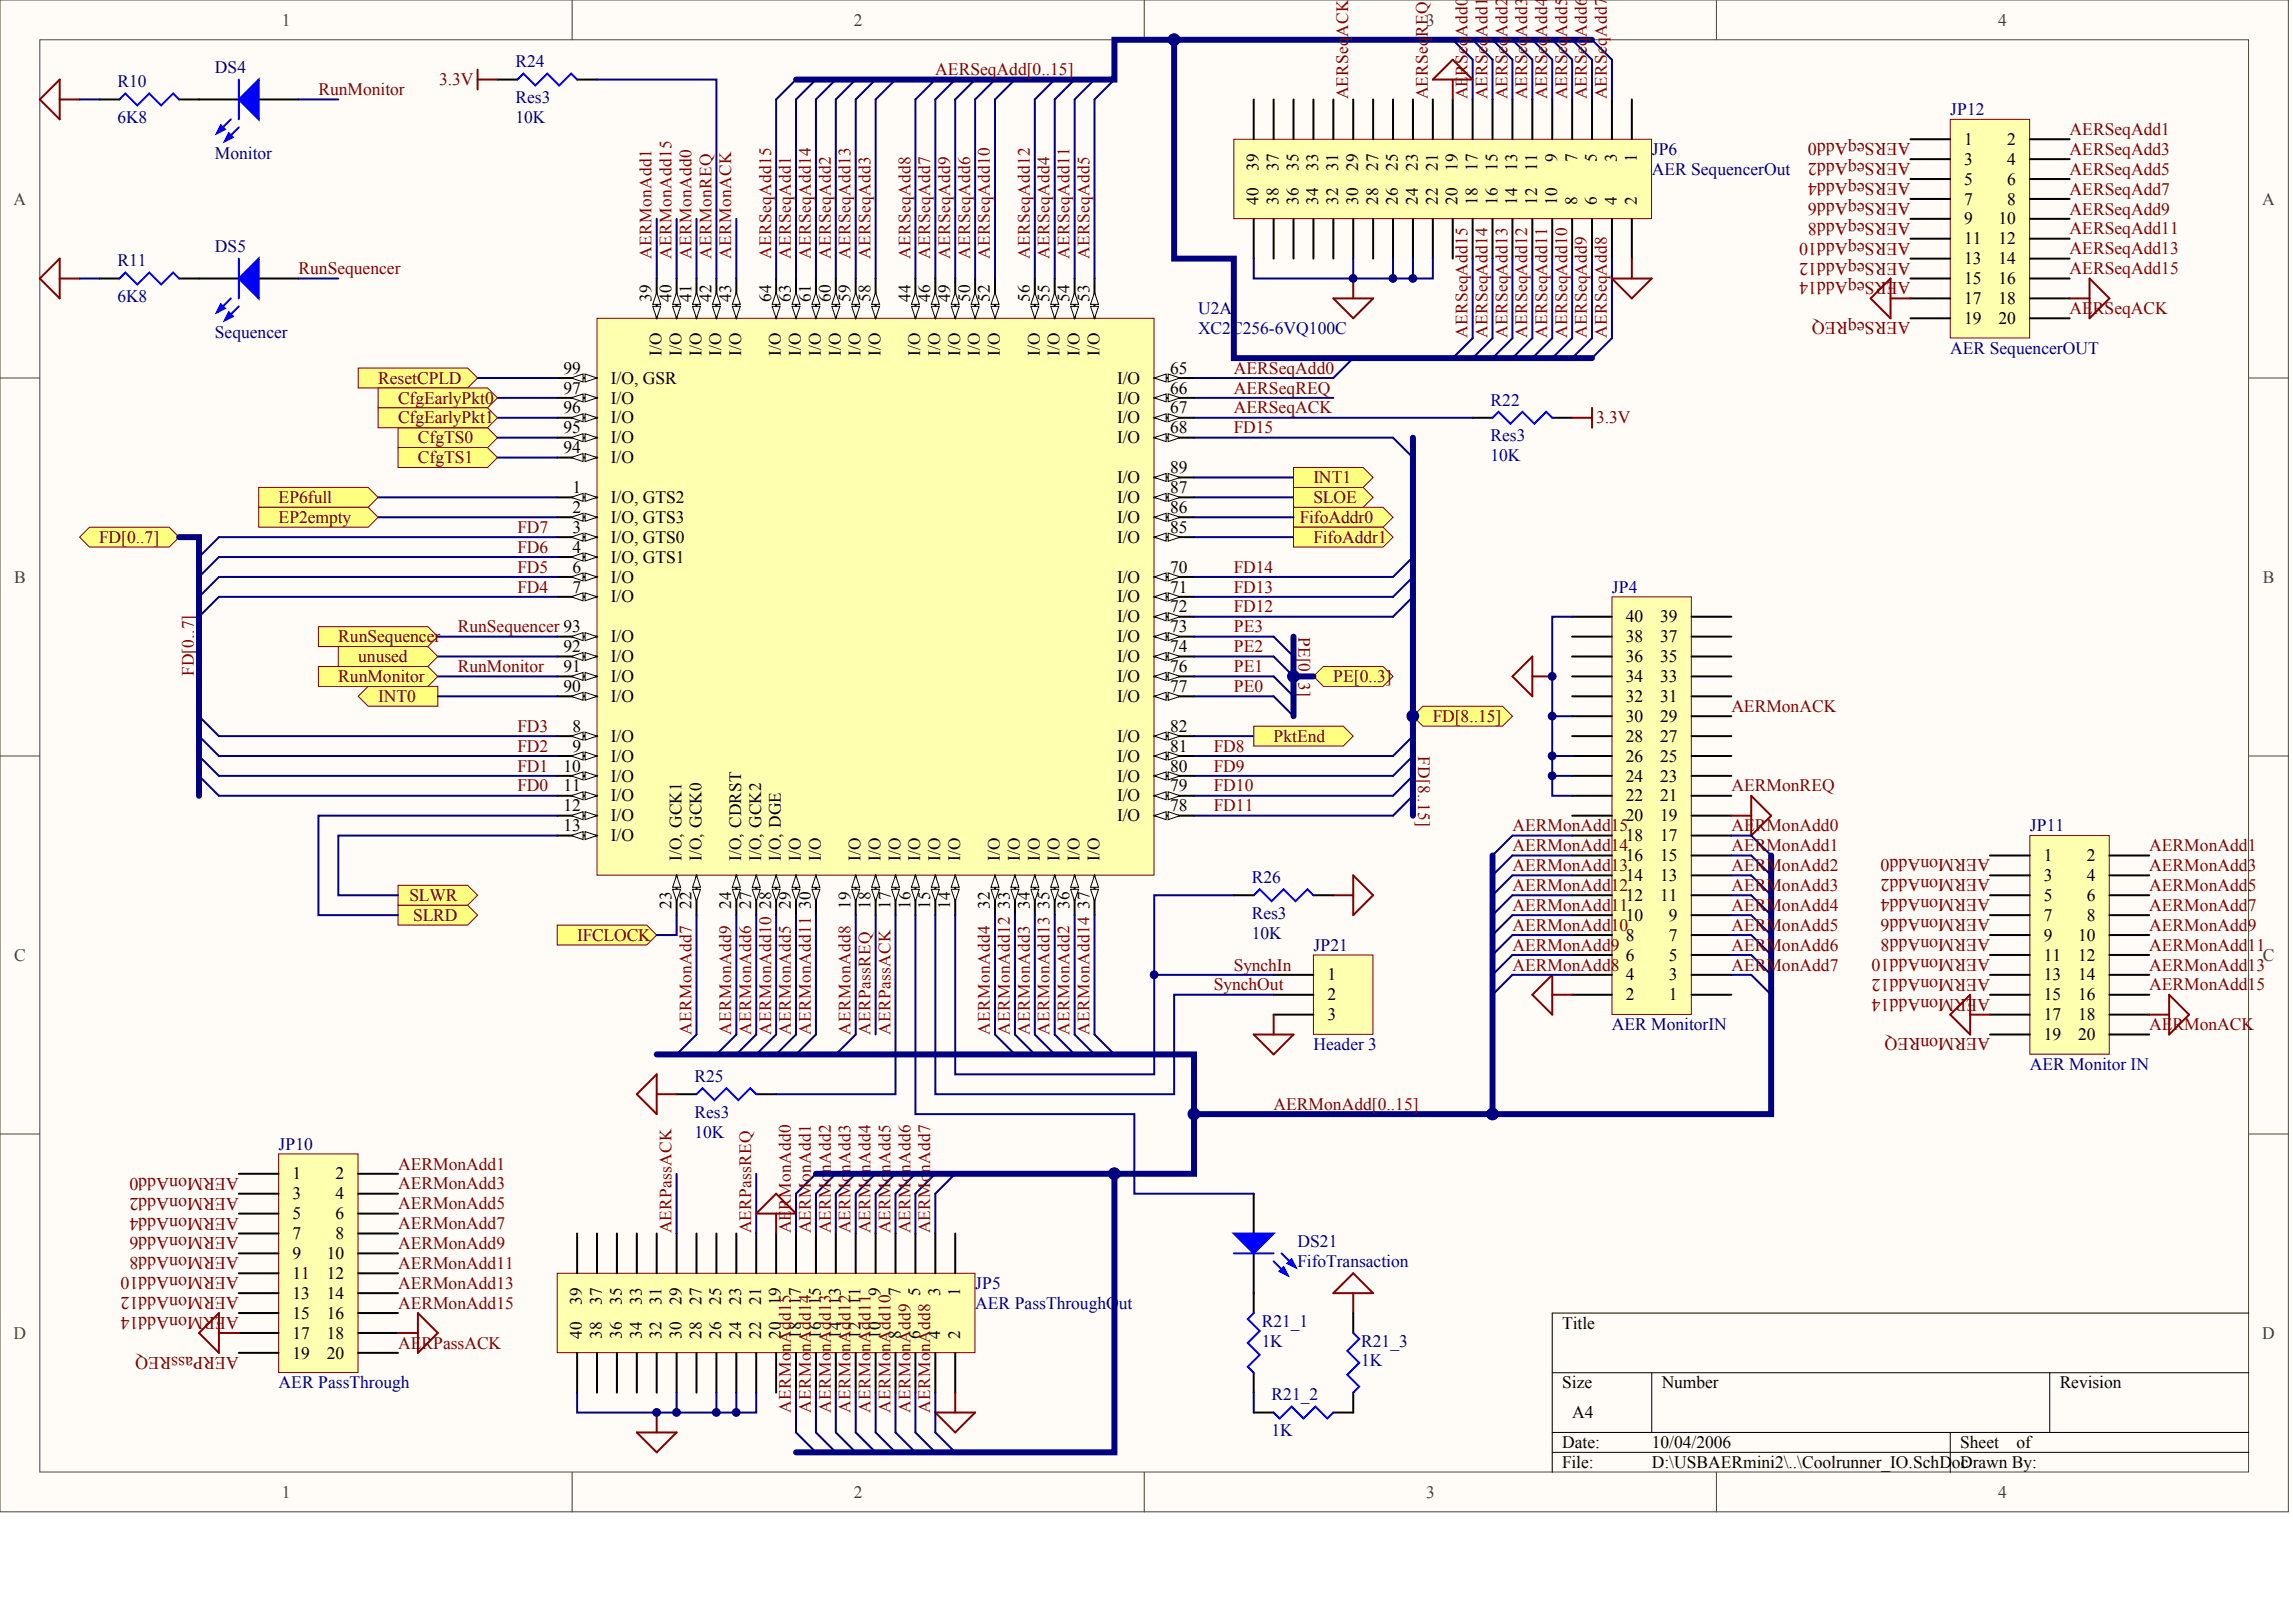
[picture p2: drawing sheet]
<svg xmlns="http://www.w3.org/2000/svg" width="840mm" height="594mm" viewBox="0 0 840 594" stroke-linecap="round" stroke-linejoin="round" font-family="sans-serif">
<defs><g id="words">
<g font-size="6.6" fill="#800000">
<text x="699.5" y="52.4" transform="rotate(-180 699.5 52.4)">AERSeqAdd0</text>
<text x="699.5" y="59.7" transform="rotate(-180 699.5 59.7)">AERSeqAdd2</text>
<text x="699.5" y="67" transform="rotate(-180 699.5 67)">AERSeqAdd4</text>
<text x="699.5" y="74.3" transform="rotate(-180 699.5 74.3)">AERSeqAdd6</text>
<text x="699.5" y="81.5" transform="rotate(-180 699.5 81.5)">AERSeqAdd8</text>
<text x="699.5" y="88.8" transform="rotate(-180 699.5 88.8)">AERSeqAdd10</text>
<text x="699.5" y="96.1" transform="rotate(-180 699.5 96.1)">AERSeqAdd12</text>
<text x="699.5" y="103.4" transform="rotate(-180 699.5 103.4)">AERSeqAdd14</text>
<text x="699.5" y="118" transform="rotate(-180 699.5 118)">AERSeqREQ</text>
<text x="728.7" y="314.6" transform="rotate(-180 728.7 314.6)">AERMonAdd0</text>
<text x="728.7" y="321.9" transform="rotate(-180 728.7 321.9)">AERMonAdd2</text>
<text x="728.7" y="329.1" transform="rotate(-180 728.7 329.1)">AERMonAdd4</text>
<text x="728.7" y="336.4" transform="rotate(-180 728.7 336.4)">AERMonAdd6</text>
<text x="728.7" y="343.7" transform="rotate(-180 728.7 343.7)">AERMonAdd8</text>
<text x="728.7" y="351" transform="rotate(-180 728.7 351)">AERMonAdd10</text>
<text x="728.7" y="358.3" transform="rotate(-180 728.7 358.3)">AERMonAdd12</text>
<text x="728.7" y="365.6" transform="rotate(-180 728.7 365.6)">AERMonAdd14</text>
<text x="728.7" y="380.1" transform="rotate(-180 728.7 380.1)">AERMonREQ</text>
<text x="87.4" y="431.1" transform="rotate(-180 87.4 431.1)">AERMonAdd0</text>
<text x="87.4" y="438.4" transform="rotate(-180 87.4 438.4)">AERMonAdd2</text>
<text x="87.4" y="445.7" transform="rotate(-180 87.4 445.7)">AERMonAdd4</text>
<text x="87.4" y="452.9" transform="rotate(-180 87.4 452.9)">AERMonAdd6</text>
<text x="87.4" y="460.2" transform="rotate(-180 87.4 460.2)">AERMonAdd8</text>
<text x="87.4" y="467.5" transform="rotate(-180 87.4 467.5)">AERMonAdd10</text>
<text x="87.4" y="474.8" transform="rotate(-180 87.4 474.8)">AERMonAdd12</text>
<text x="87.4" y="482.1" transform="rotate(-180 87.4 482.1)">AERMonAdd14</text>
<text x="87.4" y="496.6" transform="rotate(-180 87.4 496.6)">AERPassREQ</text>
</g>
<g font-size="6.4" fill="#404040">
<text x="103.2" y="9.3">1</text>
<text x="312.7" y="9.3">2</text>
<text x="522.2" y="9.3">3</text>
<text x="731.7" y="9.3">4</text>
<text x="5" y="74.9">A</text>
<text x="828.4" y="74.9">A</text>
<text x="5.2" y="213.3">B</text>
<text x="828.6" y="213.3">B</text>
<text x="5.2" y="351.6">C</text>
<text x="828.6" y="351.6">C</text>
<text x="5" y="490">D</text>
<text x="828.4" y="490">D</text>
<text x="103.2" y="548.2">1</text>
<text x="312.7" y="548.2">2</text>
<text x="522.2" y="548.2">3</text>
<text x="731.7" y="548.2">4</text>
</g>
<g font-size="6.4" fill="#000080">
<text x="78.7" y="26.8">DS4</text>
<text x="188.7" y="24.6">R24</text>
<text x="43" y="31.9">R10</text>
<text x="188.7" y="37.7">Res3</text>
<text x="43" y="45">6K8</text>
<text x="188.7" y="45">10K</text>
<text x="714.1" y="42.1">JP12</text>
<text x="78.7" y="58.1">Monitor</text>
<text x="604.8" y="56.7">JP6</text>
<text x="604.8" y="64">AER SequencerOut</text>
<text x="78.7" y="92.4">DS5</text>
<text x="43" y="97.5">R11</text>
<text x="43" y="110.6">6K8</text>
<text x="438.7" y="114.9">U2A</text>
<text x="78.7" y="123.7">Sequencer</text>
<text x="438.7" y="122.2">XC2C256-6VQ100C</text>
<text x="714.1" y="129.5">AER SequencerOUT</text>
<text x="545.8" y="148.4">R22</text>
<text x="545.8" y="161.5">Res3</text>
<text x="545.8" y="168.8">10K</text>
<text x="590.2" y="216.9">JP4</text>
<text x="743.3" y="304.3">JP11</text>
<text x="458.3" y="323.2">R26</text>
<text x="458.3" y="336.3">Res3</text>
<text x="458.3" y="343.6">10K</text>
<text x="480.9" y="348">JP21</text>
<text x="590.2" y="377.1">AER MonitorIN</text>
<text x="480.9" y="384.4">Header 3</text>
<text x="743.3" y="391.7">AER Monitor IN</text>
<text x="254.3" y="396">R25</text>
<text x="254.3" y="409.1">Res3</text>
<text x="254.3" y="416.4">10K</text>
<text x="102" y="420.8">JP10</text>
<text x="475.1" y="456.5">DS21</text>
<text x="475.1" y="463.8">FifoTransaction</text>
<text x="357.1" y="471.8">JP5</text>
<text x="357.1" y="479.1">AER PassThroughOut</text>
<text x="462" y="485.6">R21_1</text>
<text x="462" y="492.9">1K</text>
<text x="498.4" y="492.9">R21_3</text>
<text x="498.4" y="500.2">1K</text>
<text x="102" y="508.2">AER PassThrough</text>
<text x="465.6" y="512.6">R21_2</text>
<text x="465.6" y="525.7">1K</text>
</g>
<g font-size="6.4" fill="#800000">
<text x="342.5" y="27.5">AERSeqAdd[0..15]</text>
<text x="116.6" y="34.8">RunMonitor</text>
<text x="160.7" y="31.2">3.3V</text>
<text x="757.8" y="49.4">AERSeqAdd1</text>
<text x="757.8" y="56.7">AERSeqAdd3</text>
<text x="757.8" y="64">AERSeqAdd5</text>
<text x="757.8" y="71.2">AERSeqAdd7</text>
<text x="757.8" y="78.5">AERSeqAdd9</text>
<text x="757.8" y="85.8">AERSeqAdd11</text>
<text x="757.8" y="93.1">AERSeqAdd13</text>
<text x="109.3" y="100.4">RunSequencer</text>
<text x="757.8" y="100.4">AERSeqAdd15</text>
<text x="757.8" y="114.9">AERSeqACK</text>
<text x="451.8" y="136.8">AERSeqAdd0</text>
<text x="138.4" y="140.4">ResetCPLD</text>
<text x="145.7" y="147.7">CfgEarlyPkt0</text>
<text x="451.8" y="144.1">AERSeqREQ</text>
<text x="145.7" y="155">CfgEarlyPkt1</text>
<text x="451.8" y="151.4">AERSeqACK</text>
<text x="584.4" y="155">3.3V</text>
<text x="451.8" y="158.6">FD15</text>
<text x="153" y="162.3">CfgTS0</text>
<text x="153" y="169.6">CfgTS1</text>
<text x="480.9" y="176.8">INT1</text>
<text x="102" y="184.1">EP6full</text>
<text x="480.9" y="184.1">SLOE</text>
<text x="102" y="191.4">EP2empty</text>
<text x="475.9" y="191.4">FifoAddr0</text>
<text x="189.5" y="195">FD7</text>
<text x="36.4" y="198.7">FD[0..7]</text>
<text x="189.5" y="202.3">FD6</text>
<text x="480.9" y="198.7">FifoAddr1</text>
<text x="189.5" y="209.6">FD5</text>
<text x="451.8" y="209.6">FD14</text>
<text x="189.5" y="216.9">FD4</text>
<text x="451.8" y="216.9">FD13</text>
<text x="451.8" y="224.2">FD12</text>
<text x="167.6" y="231.5">RunSequencer 93</text>
<text x="451.8" y="231.5">PE3</text>
<text x="123.9" y="235.1">RunSequencer</text>
<text x="451.8" y="238.7">PE2</text>
<text x="131.2" y="242.4">unused</text>
<text x="123.9" y="249.7">RunMonitor</text>
<text x="167.6" y="246">RunMonitor</text>
<text x="451.8" y="246">PE1</text>
<text x="488.2" y="249.7">PE[0..3]</text>
<text x="138.4" y="256.9">INT0</text>
<text x="451.8" y="253.3">PE0</text>
<text x="634" y="260.6">AERMonACK</text>
<text x="189.5" y="267.9">FD3</text>
<text x="524.6" y="264.2">FD[8..15]</text>
<text x="189.5" y="275.2">FD2</text>
<text x="444.5" y="275.2">FD8</text>
<text x="466.4" y="271.5">PktEnd</text>
<text x="189.5" y="282.4">FD1</text>
<text x="444.5" y="282.4">FD9</text>
<text x="189.5" y="289.7">FD0</text>
<text x="444.5" y="289.7">FD10</text>
<text x="634" y="289.7">AERMonREQ</text>
<text x="444.5" y="297">FD11</text>
<text x="553.8" y="304.3">AERMonAdd15</text>
<text x="634" y="304.3">AERMonAdd0</text>
<text x="553.8" y="311.6">AERMonAdd14</text>
<text x="634" y="311.6">AERMonAdd1</text>
<text x="787" y="311.6">AERMonAdd1</text>
<text x="553.8" y="318.8">AERMonAdd13</text>
<text x="634" y="318.8">AERMonAdd2</text>
<text x="787" y="318.8">AERMonAdd3</text>
<text x="149.9" y="329.8">SLWR</text>
<text x="553.8" y="326.1">AERMonAdd12</text>
<text x="634" y="326.1">AERMonAdd3</text>
<text x="787" y="326.1">AERMonAdd5</text>
<text x="553.8" y="333.4">AERMonAdd11</text>
<text x="634" y="333.4">AERMonAdd4</text>
<text x="787" y="333.4">AERMonAdd7</text>
<text x="151.3" y="337.1">SLRD</text>
<text x="553.8" y="340.7">AERMonAdd10</text>
<text x="634" y="340.7">AERMonAdd5</text>
<text x="787" y="340.7">AERMonAdd9</text>
<text x="211.3" y="344.3">IFCLOCK</text>
<text x="553.8" y="348">AERMonAdd9</text>
<text x="634" y="348">AERMonAdd6</text>
<text x="787" y="348">AERMonAdd11</text>
<text x="451.8" y="355.3">SynchIn</text>
<text x="553.8" y="355.3">AERMonAdd8</text>
<text x="634" y="355.3">AERMonAdd7</text>
<text x="787" y="355.3">AERMonAdd13</text>
<text x="444.5" y="362.5">SynchOut</text>
<text x="787" y="362.5">AERMonAdd15</text>
<text x="787" y="377.1">AERMonACK</text>
<text x="466.4" y="406.2">AERMonAdd[0..15]</text>
<text x="145.7" y="428.1">AERMonAdd1</text>
<text x="145.7" y="435.4">AERMonAdd3</text>
<text x="145.7" y="442.6">AERMonAdd5</text>
<text x="145.7" y="449.9">AERMonAdd7</text>
<text x="145.7" y="457.2">AERMonAdd9</text>
<text x="145.7" y="464.5">AERMonAdd11</text>
<text x="145.7" y="471.8">AERMonAdd13</text>
<text x="145.7" y="479.1">AERMonAdd15</text>
<text x="145.7" y="493.6">AERPassACK</text>
</g>
<g font-size="6.4">
<text x="719.2" y="53">1</text>
<text x="734.9" y="53">2</text>
<text x="719.2" y="60.3">3</text>
<text x="734.9" y="60.3">4</text>
<text x="719.2" y="67.6">5</text>
<text x="734.9" y="67.6">6</text>
<text x="719.2" y="74.9">7</text>
<text x="734.9" y="74.9">8</text>
<text x="719.2" y="82.2">9</text>
<text x="731.7" y="82.2">10</text>
<text x="719.2" y="89.5">11</text>
<text x="731.7" y="89.5">12</text>
<text x="719.2" y="96.7">13</text>
<text x="731.7" y="96.7">14</text>
<text x="719.2" y="104">15</text>
<text x="731.7" y="104">16</text>
<text x="719.2" y="111.3">17</text>
<text x="731.7" y="111.3">18</text>
<text x="719.2" y="118.6">19</text>
<text x="731.7" y="118.6">20</text>
<text x="206.4" y="136.8">99</text>
<text x="428.5" y="136.8">65</text>
<text x="223.7" y="140.4">I/O, GSR</text>
<text x="409.1" y="140.4">I/O</text>
<text x="206.4" y="144.1">97</text>
<text x="223.7" y="147.7">I/O</text>
<text x="409.1" y="147.7">I/O</text>
<text x="428.5" y="144.1">66</text>
<text x="206.4" y="151.4">96</text>
<text x="223.7" y="155">I/O</text>
<text x="409.1" y="155">I/O</text>
<text x="428.5" y="151.4">67</text>
<text x="206.4" y="158.6">95</text>
<text x="428.5" y="158.6">68</text>
<text x="206.4" y="165.9">94</text>
<text x="223.7" y="162.3">I/O</text>
<text x="409.1" y="162.3">I/O</text>
<text x="223.7" y="169.6">I/O</text>
<text x="428.5" y="173.2">89</text>
<text x="409.1" y="176.8">I/O</text>
<text x="209.6" y="180.5">1</text>
<text x="223.7" y="184.1">I/O, GTS2</text>
<text x="409.1" y="184.1">I/O</text>
<text x="428.5" y="180.5">87</text>
<text x="209.6" y="187.8">2</text>
<text x="223.7" y="191.4">I/O, GTS3</text>
<text x="409.1" y="191.4">I/O</text>
<text x="428.5" y="187.8">86</text>
<text x="209.6" y="195">3</text>
<text x="428.5" y="195">85</text>
<text x="209.6" y="202.3">4</text>
<text x="223.7" y="198.7">I/O, GTS0</text>
<text x="409.1" y="198.7">I/O</text>
<text x="209.6" y="209.6">6</text>
<text x="223.7" y="206">I/O, GTS1</text>
<text x="428.5" y="209.6">70</text>
<text x="223.7" y="213.3">I/O</text>
<text x="409.1" y="213.3">I/O</text>
<text x="209.6" y="216.9">7</text>
<text x="223.7" y="220.5">I/O</text>
<text x="409.1" y="220.5">I/O</text>
<text x="428.5" y="216.9">71</text>
<text x="409.1" y="227.8">I/O</text>
<text x="428.5" y="224.2">72</text>
<text x="595.3" y="227.8">40</text>
<text x="607.9" y="227.8">39</text>
<text x="428.5" y="231.5">73</text>
<text x="206.4" y="238.7">92</text>
<text x="223.7" y="235.1">I/O</text>
<text x="409.1" y="235.1">I/O</text>
<text x="428.5" y="238.7">74</text>
<text x="595.3" y="235.1">38</text>
<text x="607.9" y="235.1">37</text>
<text x="223.7" y="242.4">I/O</text>
<text x="409.1" y="242.4">I/O</text>
<text x="595.3" y="242.4">36</text>
<text x="607.9" y="242.4">35</text>
<text x="206.4" y="246">91</text>
<text x="223.7" y="249.7">I/O</text>
<text x="409.1" y="249.7">I/O</text>
<text x="428.5" y="246">76</text>
<text x="595.3" y="249.7">34</text>
<text x="607.9" y="249.7">33</text>
<text x="206.4" y="253.3">90</text>
<text x="223.7" y="256.9">I/O</text>
<text x="409.1" y="256.9">I/O</text>
<text x="428.5" y="253.3">77</text>
<text x="595.3" y="256.9">32</text>
<text x="607.9" y="256.9">31</text>
<text x="209.6" y="267.9">8</text>
<text x="428.5" y="267.9">82</text>
<text x="595.3" y="264.2">30</text>
<text x="607.9" y="264.2">29</text>
<text x="209.6" y="275.2">9</text>
<text x="223.7" y="271.5">I/O</text>
<text x="409.1" y="271.5">I/O</text>
<text x="428.5" y="275.2">81</text>
<text x="595.3" y="271.5">28</text>
<text x="607.9" y="271.5">27</text>
<text x="223.7" y="278.8">I/O</text>
<text x="409.1" y="278.8">I/O</text>
<text x="595.3" y="278.8">26</text>
<text x="607.9" y="278.8">25</text>
<text x="206.4" y="282.4">10</text>
<text x="223.7" y="286.1">I/O</text>
<text x="409.1" y="286.1">I/O</text>
<text x="428.5" y="282.4">80</text>
<text x="595.3" y="286.1">24</text>
<text x="607.9" y="286.1">23</text>
<text x="206.4" y="289.7">11</text>
<text x="223.7" y="293.4">I/O</text>
<text x="409.1" y="293.4">I/O</text>
<text x="428.5" y="289.7">79</text>
<text x="595.3" y="293.4">22</text>
<text x="607.9" y="293.4">21</text>
<text x="206.4" y="297">12</text>
<text x="428.5" y="297">78</text>
<text x="206.4" y="304.3">13</text>
<text x="223.7" y="300.6">I/O</text>
<text x="409.1" y="300.6">I/O</text>
<text x="595.3" y="300.6">20</text>
<text x="607.9" y="300.6">19</text>
<text x="223.7" y="307.9">I/O</text>
<text x="595.3" y="307.9">18</text>
<text x="607.9" y="307.9">17</text>
<text x="595.3" y="315.2">16</text>
<text x="607.9" y="315.2">15</text>
<text x="748.4" y="315.2">1</text>
<text x="764.1" y="315.2">2</text>
<text x="595.3" y="322.5">14</text>
<text x="607.9" y="322.5">13</text>
<text x="748.4" y="322.5">3</text>
<text x="764.1" y="322.5">4</text>
<text x="595.3" y="329.8">12</text>
<text x="607.9" y="329.8">11</text>
<text x="748.4" y="329.8">5</text>
<text x="764.1" y="329.8">6</text>
<text x="595.3" y="337.1">10</text>
<text x="611.1" y="337.1">9</text>
<text x="748.4" y="337.1">7</text>
<text x="764.1" y="337.1">8</text>
<text x="595.3" y="344.3">8</text>
<text x="611.1" y="344.3">7</text>
<text x="748.4" y="344.3">9</text>
<text x="760.9" y="344.3">10</text>
<text x="595.3" y="351.6">6</text>
<text x="611.1" y="351.6">5</text>
<text x="748.4" y="351.6">11</text>
<text x="760.9" y="351.6">12</text>
<text x="486" y="358.9">1</text>
<text x="595.3" y="358.9">4</text>
<text x="611.1" y="358.9">3</text>
<text x="748.4" y="358.9">13</text>
<text x="760.9" y="358.9">14</text>
<text x="486" y="366.2">2</text>
<text x="595.3" y="366.2">2</text>
<text x="611.1" y="366.2">1</text>
<text x="748.4" y="366.2">15</text>
<text x="760.9" y="366.2">16</text>
<text x="486" y="373.5">3</text>
<text x="748.4" y="373.5">17</text>
<text x="760.9" y="373.5">18</text>
<text x="748.4" y="380.7">19</text>
<text x="760.9" y="380.7">20</text>
<text x="107.1" y="431.7">1</text>
<text x="122.9" y="431.7">2</text>
<text x="107.1" y="439">3</text>
<text x="122.9" y="439">4</text>
<text x="107.1" y="446.3">5</text>
<text x="122.9" y="446.3">6</text>
<text x="107.1" y="453.6">7</text>
<text x="122.9" y="453.6">8</text>
<text x="107.1" y="460.9">9</text>
<text x="119.6" y="460.9">10</text>
<text x="107.1" y="468.1">11</text>
<text x="119.6" y="468.1">12</text>
<text x="107.1" y="475.4">13</text>
<text x="119.6" y="475.4">14</text>
<text x="107.1" y="482.7">15</text>
<text x="119.6" y="482.7">16</text>
<text x="107.1" y="490">17</text>
<text x="119.6" y="490">18</text>
<text x="572" y="486.3">Title</text>
<text x="107.1" y="497.3">19</text>
<text x="119.6" y="497.3">20</text>
<text x="572" y="508.2">Size</text>
<text x="608.4" y="508.2">Number</text>
<text x="754.2" y="508.2">Revision</text>
<text x="575.7" y="519.1">A4</text>
<text x="572" y="530">Date:</text>
<text x="604.8" y="530">10/04/2006</text>
<text x="717.8" y="530">Sheet</text>
<text x="738.3" y="530">of</text>
<text x="572" y="537.3">File:</text>
<text x="604.8" y="537.3">D:\USBAERmini2\..\Coolrunner_IO.SchDoc</text>
<text x="717.8" y="537.3">Drawn By:</text>
</g>
<g font-size="6.3" fill="#800000">
<text x="493.6" y="13.5" transform="rotate(-90 493.6 13.5)">ACK</text>
<text x="522.8" y="13.5" transform="rotate(-90 522.8 13.5)">REQ</text>
<text x="537.4" y="13.5" transform="rotate(-90 537.4 13.5)">Add0</text>
<text x="544.7" y="13.5" transform="rotate(-90 544.7 13.5)">Add1</text>
<text x="551.9" y="13.5" transform="rotate(-90 551.9 13.5)">Add2</text>
<text x="559.2" y="13.5" transform="rotate(-90 559.2 13.5)">Add3</text>
<text x="566.5" y="13.5" transform="rotate(-90 566.5 13.5)">Add4</text>
<text x="573.8" y="13.5" transform="rotate(-90 573.8 13.5)">Add5</text>
<text x="581.1" y="13.5" transform="rotate(-90 581.1 13.5)">Add6</text>
<text x="588.4" y="13.5" transform="rotate(-90 588.4 13.5)">Add7</text>
<text x="537.4" y="27.7" transform="rotate(-90 537.4 27.7)">RSeq</text>
<text x="493.6" y="36.4" transform="rotate(-90 493.6 36.4)">AERSeq</text>
<text x="522.8" y="36.4" transform="rotate(-90 522.8 36.4)">AERSeq</text>
<text x="537.4" y="36.4" transform="rotate(-90 537.4 36.4)">AE</text>
<text x="544.7" y="36.4" transform="rotate(-90 544.7 36.4)">AERSeq</text>
<text x="551.9" y="36.4" transform="rotate(-90 551.9 36.4)">AERSeq</text>
<text x="559.2" y="36.4" transform="rotate(-90 559.2 36.4)">AERSeq</text>
<text x="566.5" y="36.4" transform="rotate(-90 566.5 36.4)">AERSeq</text>
<text x="573.8" y="36.4" transform="rotate(-90 573.8 36.4)">AERSeq</text>
<text x="581.1" y="36.4" transform="rotate(-90 581.1 36.4)">AERSeq</text>
<text x="588.4" y="36.4" transform="rotate(-90 588.4 36.4)">AERSeq</text>
<text x="238.6" y="94.7" transform="rotate(-90 238.6 94.7)">AERMonAdd1</text>
<text x="245.9" y="94.7" transform="rotate(-90 245.9 94.7)">AERMonAdd15</text>
<text x="253.2" y="94.7" transform="rotate(-90 253.2 94.7)">AERMonAdd0</text>
<text x="260.5" y="94.7" transform="rotate(-90 260.5 94.7)">AERMonREQ</text>
<text x="267.8" y="94.7" transform="rotate(-90 267.8 94.7)">AERMonACK</text>
<text x="282.3" y="94.7" transform="rotate(-90 282.3 94.7)">AERSeqAdd15</text>
<text x="289.6" y="94.7" transform="rotate(-90 289.6 94.7)">AERSeqAdd1</text>
<text x="296.9" y="94.7" transform="rotate(-90 296.9 94.7)">AERSeqAdd14</text>
<text x="304.2" y="94.7" transform="rotate(-90 304.2 94.7)">AERSeqAdd2</text>
<text x="311.5" y="94.7" transform="rotate(-90 311.5 94.7)">AERSeqAdd13</text>
<text x="318.8" y="94.7" transform="rotate(-90 318.8 94.7)">AERSeqAdd3</text>
<text x="333.3" y="94.7" transform="rotate(-90 333.3 94.7)">AERSeqAdd8</text>
<text x="340.6" y="94.7" transform="rotate(-90 340.6 94.7)">AERSeqAdd7</text>
<text x="347.9" y="94.7" transform="rotate(-90 347.9 94.7)">AERSeqAdd9</text>
<text x="355.2" y="94.7" transform="rotate(-90 355.2 94.7)">AERSeqAdd6</text>
<text x="362.5" y="94.7" transform="rotate(-90 362.5 94.7)">AERSeqAdd10</text>
<text x="377.1" y="94.7" transform="rotate(-90 377.1 94.7)">AERSeqAdd12</text>
<text x="384.3" y="94.7" transform="rotate(-90 384.3 94.7)">AERSeqAdd4</text>
<text x="391.6" y="94.7" transform="rotate(-90 391.6 94.7)">AERSeqAdd11</text>
<text x="398.9" y="94.7" transform="rotate(-90 398.9 94.7)">AERSeqAdd5</text>
<text x="537.4" y="123.8" transform="rotate(-90 537.4 123.8)">AERSeqAdd15</text>
<text x="544.7" y="123.8" transform="rotate(-90 544.7 123.8)">AERSeqAdd14</text>
<text x="551.9" y="123.8" transform="rotate(-90 551.9 123.8)">AERSeqAdd13</text>
<text x="559.2" y="123.8" transform="rotate(-90 559.2 123.8)">AERSeqAdd12</text>
<text x="566.5" y="123.8" transform="rotate(-90 566.5 123.8)">AERSeqAdd11</text>
<text x="573.8" y="123.8" transform="rotate(-90 573.8 123.8)">AERSeqAdd10</text>
<text x="581.1" y="123.8" transform="rotate(-90 581.1 123.8)">AERSeqAdd9</text>
<text x="588.4" y="123.8" transform="rotate(-90 588.4 123.8)">AERSeqAdd8</text>
<text x="475.5" y="233" transform="rotate(90 475.5 233)">PE[0.</text>
<text x="71" y="247.6" transform="rotate(-90 71 247.6)">FD[0..7]</text>
<text x="475.5" y="247.8" transform="rotate(90 475.5 247.8)">.</text>
<text x="475.5" y="249.5" transform="rotate(90 475.5 249.5)">3]</text>
<text x="519.2" y="276.7" transform="rotate(90 519.2 276.7)">FD[8..15]</text>
<text x="253.2" y="378.7" transform="rotate(-90 253.2 378.7)">AERMonAdd7</text>
<text x="267.8" y="378.7" transform="rotate(-90 267.8 378.7)">AERMonAdd9</text>
<text x="275" y="378.7" transform="rotate(-90 275 378.7)">AERMonAdd6</text>
<text x="282.3" y="378.7" transform="rotate(-90 282.3 378.7)">AERMonAdd10</text>
<text x="289.6" y="378.7" transform="rotate(-90 289.6 378.7)">AERMonAdd5</text>
<text x="296.9" y="378.7" transform="rotate(-90 296.9 378.7)">AERMonAdd11</text>
<text x="311.5" y="378.7" transform="rotate(-90 311.5 378.7)">AERMonAdd8</text>
<text x="318.8" y="378.7" transform="rotate(-90 318.8 378.7)">AERPassREQ</text>
<text x="326" y="378.7" transform="rotate(-90 326 378.7)">AERPassACK</text>
<text x="362.5" y="378.7" transform="rotate(-90 362.5 378.7)">AERMonAdd4</text>
<text x="369.8" y="378.7" transform="rotate(-90 369.8 378.7)">AERMonAdd12</text>
<text x="377.1" y="378.7" transform="rotate(-90 377.1 378.7)">AERMonAdd3</text>
<text x="384.3" y="378.7" transform="rotate(-90 384.3 378.7)">AERMonAdd13</text>
<text x="391.6" y="378.7" transform="rotate(-90 391.6 378.7)">AERMonAdd2</text>
<text x="398.9" y="378.7" transform="rotate(-90 398.9 378.7)">AERMonAdd14</text>
<text x="304.2" y="429.3" transform="rotate(-90 304.2 429.3)">nAdd2</text>
<text x="311.5" y="429.3" transform="rotate(-90 311.5 429.3)">nAdd3</text>
<text x="318.8" y="429.3" transform="rotate(-90 318.8 429.3)">nAdd4</text>
<text x="326" y="429.3" transform="rotate(-90 326 429.3)">nAdd5</text>
<text x="333.3" y="429.3" transform="rotate(-90 333.3 429.3)">nAdd6</text>
<text x="340.6" y="429.3" transform="rotate(-90 340.6 429.3)">nAdd7</text>
<text x="289.6" y="442.8" transform="rotate(-90 289.6 442.8)">RMonAdd0</text>
<text x="245.9" y="451.5" transform="rotate(-90 245.9 451.5)">AERPassACK</text>
<text x="275" y="451.5" transform="rotate(-90 275 451.5)">AERPassREQ</text>
<text x="289.6" y="451.5" transform="rotate(-90 289.6 451.5)">AE</text>
<text x="296.9" y="451.5" transform="rotate(-90 296.9 451.5)">AERMonAdd1</text>
<text x="304.2" y="451.5" transform="rotate(-90 304.2 451.5)">AERMo</text>
<text x="311.5" y="451.5" transform="rotate(-90 311.5 451.5)">AERMo</text>
<text x="318.8" y="451.5" transform="rotate(-90 318.8 451.5)">AERMo</text>
<text x="326" y="451.5" transform="rotate(-90 326 451.5)">AERMo</text>
<text x="333.3" y="451.5" transform="rotate(-90 333.3 451.5)">AERMo</text>
<text x="340.6" y="451.5" transform="rotate(-90 340.6 451.5)">AERMo</text>
<text x="289.6" y="494.8" transform="rotate(-90 289.6 494.8)">nAdd15</text>
<text x="296.9" y="494.8" transform="rotate(-90 296.9 494.8)">nAdd14</text>
<text x="304.2" y="494.8" transform="rotate(-90 304.2 494.8)">nAdd13</text>
<text x="311.5" y="494.8" transform="rotate(-90 311.5 494.8)">nAdd12</text>
<text x="318.8" y="494.8" transform="rotate(-90 318.8 494.8)">nAdd11</text>
<text x="326" y="494.8" transform="rotate(-90 326 494.8)">nAdd10</text>
<text x="333.3" y="494.8" transform="rotate(-90 333.3 494.8)">nAdd9</text>
<text x="340.6" y="494.8" transform="rotate(-90 340.6 494.8)">nAdd8</text>
<text x="289.6" y="517" transform="rotate(-90 289.6 517)">AERMo</text>
<text x="296.9" y="517" transform="rotate(-90 296.9 517)">AERMo</text>
<text x="304.2" y="517" transform="rotate(-90 304.2 517)">AERMo</text>
<text x="311.5" y="517" transform="rotate(-90 311.5 517)">AERMo</text>
<text x="318.8" y="517" transform="rotate(-90 318.8 517)">AERMo</text>
<text x="326" y="517" transform="rotate(-90 326 517)">AERMo</text>
<text x="333.3" y="517" transform="rotate(-90 333.3 517)">AERMo</text>
<text x="340.6" y="517" transform="rotate(-90 340.6 517)">AERMo</text>
</g>
<g font-size="6.3">
<text x="570.2" y="59.3" transform="rotate(-90 570.2 59.3)">9</text>
<text x="577.4" y="59.3" transform="rotate(-90 577.4 59.3)">7</text>
<text x="584.7" y="59.3" transform="rotate(-90 584.7 59.3)">5</text>
<text x="592" y="59.3" transform="rotate(-90 592 59.3)">3</text>
<text x="599.3" y="59.3" transform="rotate(-90 599.3 59.3)">1</text>
<text x="460.9" y="62.6" transform="rotate(-90 460.9 62.6)">39</text>
<text x="468.1" y="62.6" transform="rotate(-90 468.1 62.6)">37</text>
<text x="475.4" y="62.6" transform="rotate(-90 475.4 62.6)">35</text>
<text x="482.7" y="62.6" transform="rotate(-90 482.7 62.6)">33</text>
<text x="490" y="62.6" transform="rotate(-90 490 62.6)">31</text>
<text x="497.3" y="62.6" transform="rotate(-90 497.3 62.6)">29</text>
<text x="504.6" y="62.6" transform="rotate(-90 504.6 62.6)">27</text>
<text x="511.9" y="62.6" transform="rotate(-90 511.9 62.6)">25</text>
<text x="519.1" y="62.6" transform="rotate(-90 519.1 62.6)">23</text>
<text x="526.4" y="62.6" transform="rotate(-90 526.4 62.6)">21</text>
<text x="533.7" y="62.6" transform="rotate(-90 533.7 62.6)">19</text>
<text x="541" y="62.6" transform="rotate(-90 541 62.6)">17</text>
<text x="548.3" y="62.6" transform="rotate(-90 548.3 62.6)">15</text>
<text x="555.6" y="62.6" transform="rotate(-90 555.6 62.6)">13</text>
<text x="562.9" y="62.6" transform="rotate(-90 562.9 62.6)">11</text>
<text x="460.9" y="75" transform="rotate(-90 460.9 75)">40</text>
<text x="468.1" y="75" transform="rotate(-90 468.1 75)">38</text>
<text x="475.4" y="75" transform="rotate(-90 475.4 75)">36</text>
<text x="482.7" y="75" transform="rotate(-90 482.7 75)">34</text>
<text x="490" y="75" transform="rotate(-90 490 75)">32</text>
<text x="497.3" y="75" transform="rotate(-90 497.3 75)">30</text>
<text x="504.6" y="75" transform="rotate(-90 504.6 75)">28</text>
<text x="511.9" y="75" transform="rotate(-90 511.9 75)">26</text>
<text x="519.1" y="75" transform="rotate(-90 519.1 75)">24</text>
<text x="526.4" y="75" transform="rotate(-90 526.4 75)">22</text>
<text x="533.7" y="75" transform="rotate(-90 533.7 75)">20</text>
<text x="541" y="75" transform="rotate(-90 541 75)">18</text>
<text x="548.3" y="75" transform="rotate(-90 548.3 75)">16</text>
<text x="555.6" y="75" transform="rotate(-90 555.6 75)">14</text>
<text x="562.9" y="75" transform="rotate(-90 562.9 75)">12</text>
<text x="570.2" y="75" transform="rotate(-90 570.2 75)">10</text>
<text x="577.4" y="75" transform="rotate(-90 577.4 75)">8</text>
<text x="584.7" y="75" transform="rotate(-90 584.7 75)">6</text>
<text x="592" y="75" transform="rotate(-90 592 75)">4</text>
<text x="599.3" y="75" transform="rotate(-90 599.3 75)">2</text>
<text x="238.6" y="110.7" transform="rotate(-90 238.6 110.7)">39</text>
<text x="245.9" y="110.7" transform="rotate(-90 245.9 110.7)">40</text>
<text x="253.2" y="110.7" transform="rotate(-90 253.2 110.7)">41</text>
<text x="260.5" y="110.7" transform="rotate(-90 260.5 110.7)">42</text>
<text x="267.8" y="110.7" transform="rotate(-90 267.8 110.7)">43</text>
<text x="282.3" y="110.7" transform="rotate(-90 282.3 110.7)">64</text>
<text x="289.6" y="110.7" transform="rotate(-90 289.6 110.7)">63</text>
<text x="296.9" y="110.7" transform="rotate(-90 296.9 110.7)">61</text>
<text x="304.2" y="110.7" transform="rotate(-90 304.2 110.7)">60</text>
<text x="311.5" y="110.7" transform="rotate(-90 311.5 110.7)">59</text>
<text x="318.8" y="110.7" transform="rotate(-90 318.8 110.7)">58</text>
<text x="333.3" y="110.7" transform="rotate(-90 333.3 110.7)">44</text>
<text x="340.6" y="110.7" transform="rotate(-90 340.6 110.7)">46</text>
<text x="347.9" y="110.7" transform="rotate(-90 347.9 110.7)">49</text>
<text x="355.2" y="110.7" transform="rotate(-90 355.2 110.7)">50</text>
<text x="362.5" y="110.7" transform="rotate(-90 362.5 110.7)">52</text>
<text x="377.1" y="110.7" transform="rotate(-90 377.1 110.7)">56</text>
<text x="384.3" y="110.7" transform="rotate(-90 384.3 110.7)">55</text>
<text x="391.6" y="110.7" transform="rotate(-90 391.6 110.7)">54</text>
<text x="398.9" y="110.7" transform="rotate(-90 398.9 110.7)">53</text>
<text x="242.2" y="130.3" transform="rotate(-90 242.2 130.3)">I/O</text>
<text x="249.5" y="130.3" transform="rotate(-90 249.5 130.3)">I/O</text>
<text x="256.8" y="130.3" transform="rotate(-90 256.8 130.3)">I/O</text>
<text x="264.1" y="130.3" transform="rotate(-90 264.1 130.3)">I/O</text>
<text x="271.4" y="130.3" transform="rotate(-90 271.4 130.3)">I/O</text>
<text x="286" y="130.3" transform="rotate(-90 286 130.3)">I/O</text>
<text x="293.3" y="130.3" transform="rotate(-90 293.3 130.3)">I/O</text>
<text x="300.5" y="130.3" transform="rotate(-90 300.5 130.3)">I/O</text>
<text x="307.8" y="130.3" transform="rotate(-90 307.8 130.3)">I/O</text>
<text x="315.1" y="130.3" transform="rotate(-90 315.1 130.3)">I/O</text>
<text x="322.4" y="130.3" transform="rotate(-90 322.4 130.3)">I/O</text>
<text x="337" y="130.3" transform="rotate(-90 337 130.3)">I/O</text>
<text x="344.3" y="130.3" transform="rotate(-90 344.3 130.3)">I/O</text>
<text x="351.5" y="130.3" transform="rotate(-90 351.5 130.3)">I/O</text>
<text x="358.8" y="130.3" transform="rotate(-90 358.8 130.3)">I/O</text>
<text x="366.1" y="130.3" transform="rotate(-90 366.1 130.3)">I/O</text>
<text x="380.7" y="130.3" transform="rotate(-90 380.7 130.3)">I/O</text>
<text x="388" y="130.3" transform="rotate(-90 388 130.3)">I/O</text>
<text x="395.3" y="130.3" transform="rotate(-90 395.3 130.3)">I/O</text>
<text x="402.6" y="130.3" transform="rotate(-90 402.6 130.3)">I/O</text>
<text x="249.5" y="315.3" transform="rotate(-90 249.5 315.3)">I/O, GCK1</text>
<text x="256.8" y="315.3" transform="rotate(-90 256.8 315.3)">I/O, GCK0</text>
<text x="271.4" y="315.3" transform="rotate(-90 271.4 315.3)">I/O, CDRST</text>
<text x="278.7" y="315.3" transform="rotate(-90 278.7 315.3)">I/O, GCK2</text>
<text x="286" y="315.3" transform="rotate(-90 286 315.3)">I/O, DGE</text>
<text x="293.3" y="315.3" transform="rotate(-90 293.3 315.3)">I/O</text>
<text x="300.5" y="315.3" transform="rotate(-90 300.5 315.3)">I/O</text>
<text x="315.1" y="315.3" transform="rotate(-90 315.1 315.3)">I/O</text>
<text x="322.4" y="315.3" transform="rotate(-90 322.4 315.3)">I/O</text>
<text x="329.7" y="315.3" transform="rotate(-90 329.7 315.3)">I/O</text>
<text x="337" y="315.3" transform="rotate(-90 337 315.3)">I/O</text>
<text x="344.3" y="315.3" transform="rotate(-90 344.3 315.3)">I/O</text>
<text x="351.5" y="315.3" transform="rotate(-90 351.5 315.3)">I/O</text>
<text x="366.1" y="315.3" transform="rotate(-90 366.1 315.3)">I/O</text>
<text x="373.4" y="315.3" transform="rotate(-90 373.4 315.3)">I/O</text>
<text x="380.7" y="315.3" transform="rotate(-90 380.7 315.3)">I/O</text>
<text x="388" y="315.3" transform="rotate(-90 388 315.3)">I/O</text>
<text x="395.3" y="315.3" transform="rotate(-90 395.3 315.3)">I/O</text>
<text x="402.6" y="315.3" transform="rotate(-90 402.6 315.3)">I/O</text>
<text x="245.9" y="332.8" transform="rotate(-90 245.9 332.8)">23</text>
<text x="253.2" y="332.8" transform="rotate(-90 253.2 332.8)">22</text>
<text x="267.8" y="332.8" transform="rotate(-90 267.8 332.8)">24</text>
<text x="275" y="332.8" transform="rotate(-90 275 332.8)">27</text>
<text x="282.3" y="332.8" transform="rotate(-90 282.3 332.8)">28</text>
<text x="289.6" y="332.8" transform="rotate(-90 289.6 332.8)">29</text>
<text x="296.9" y="332.8" transform="rotate(-90 296.9 332.8)">30</text>
<text x="311.5" y="332.8" transform="rotate(-90 311.5 332.8)">19</text>
<text x="318.8" y="332.8" transform="rotate(-90 318.8 332.8)">18</text>
<text x="326" y="332.8" transform="rotate(-90 326 332.8)">17</text>
<text x="333.3" y="332.8" transform="rotate(-90 333.3 332.8)">16</text>
<text x="340.6" y="332.8" transform="rotate(-90 340.6 332.8)">15</text>
<text x="347.9" y="332.8" transform="rotate(-90 347.9 332.8)">14</text>
<text x="362.5" y="332.8" transform="rotate(-90 362.5 332.8)">32</text>
<text x="369.8" y="332.8" transform="rotate(-90 369.8 332.8)">33</text>
<text x="377.1" y="332.8" transform="rotate(-90 377.1 332.8)">34</text>
<text x="384.3" y="332.8" transform="rotate(-90 384.3 332.8)">35</text>
<text x="391.6" y="332.8" transform="rotate(-90 391.6 332.8)">36</text>
<text x="398.9" y="332.8" transform="rotate(-90 398.9 332.8)">37</text>
<text x="213.1" y="477.7" transform="rotate(-90 213.1 477.7)">39</text>
<text x="220.4" y="477.7" transform="rotate(-90 220.4 477.7)">37</text>
<text x="227.7" y="477.7" transform="rotate(-90 227.7 477.7)">35</text>
<text x="235" y="477.7" transform="rotate(-90 235 477.7)">33</text>
<text x="242.2" y="477.7" transform="rotate(-90 242.2 477.7)">31</text>
<text x="249.5" y="477.7" transform="rotate(-90 249.5 477.7)">29</text>
<text x="256.8" y="477.7" transform="rotate(-90 256.8 477.7)">27</text>
<text x="264.1" y="477.7" transform="rotate(-90 264.1 477.7)">25</text>
<text x="271.4" y="477.7" transform="rotate(-90 271.4 477.7)">23</text>
<text x="278.7" y="477.7" transform="rotate(-90 278.7 477.7)">21</text>
<text x="286" y="477.7" transform="rotate(-90 286 477.7)">19</text>
<text x="293.3" y="477.7" transform="rotate(-90 293.3 477.7)">17</text>
<text x="300.5" y="477.7" transform="rotate(-90 300.5 477.7)">15</text>
<text x="307.8" y="477.7" transform="rotate(-90 307.8 477.7)">13</text>
<text x="315.1" y="477.7" transform="rotate(-90 315.1 477.7)">11</text>
<text x="322.4" y="474.4" transform="rotate(-90 322.4 474.4)">9</text>
<text x="329.7" y="474.4" transform="rotate(-90 329.7 474.4)">7</text>
<text x="337" y="474.4" transform="rotate(-90 337 474.4)">5</text>
<text x="344.3" y="474.4" transform="rotate(-90 344.3 474.4)">3</text>
<text x="351.5" y="474.4" transform="rotate(-90 351.5 474.4)">1</text>
<text x="213.1" y="490.1" transform="rotate(-90 213.1 490.1)">40</text>
<text x="220.4" y="490.1" transform="rotate(-90 220.4 490.1)">38</text>
<text x="227.7" y="490.1" transform="rotate(-90 227.7 490.1)">36</text>
<text x="235" y="490.1" transform="rotate(-90 235 490.1)">34</text>
<text x="242.2" y="490.1" transform="rotate(-90 242.2 490.1)">32</text>
<text x="249.5" y="490.1" transform="rotate(-90 249.5 490.1)">30</text>
<text x="256.8" y="490.1" transform="rotate(-90 256.8 490.1)">28</text>
<text x="264.1" y="490.1" transform="rotate(-90 264.1 490.1)">26</text>
<text x="271.4" y="490.1" transform="rotate(-90 271.4 490.1)">24</text>
<text x="278.7" y="490.1" transform="rotate(-90 278.7 490.1)">22</text>
<text x="286" y="490.1" transform="rotate(-90 286 490.1)">20</text>
<text x="293.3" y="490.1" transform="rotate(-90 293.3 490.1)">18</text>
<text x="300.5" y="490.1" transform="rotate(-90 300.5 490.1)">16</text>
<text x="307.8" y="490.1" transform="rotate(-90 307.8 490.1)">14</text>
<text x="315.1" y="490.1" transform="rotate(-90 315.1 490.1)">12</text>
<text x="322.4" y="490.1" transform="rotate(-90 322.4 490.1)">10</text>
<text x="329.7" y="490.1" transform="rotate(-90 329.7 490.1)">8</text>
<text x="337" y="490.1" transform="rotate(-90 337 490.1)">6</text>
<text x="344.3" y="490.1" transform="rotate(-90 344.3 490.1)">4</text>
<text x="351.5" y="490.1" transform="rotate(-90 351.5 490.1)">2</text>
</g>
</g></defs>
<g fill="#fffcf8" stroke="#404040" stroke-width=".37">
<path d="M0 0h837.9v553.4h-837.9z"/>
<path d="M14.6 14.6h808.7v524.2h-808.7z"/>
</g>
<path d="M209.5 0v14.6M419 0v14.6M628.5 0v14.6M0 138.4h14.6M823.4 138.4h14.6M0 276.7h14.6M823.4 276.7h14.6M0 415.1h14.6M823.4 415.1h14.6M209.5 538.9v14.6M419 538.9v14.6M628.5 538.9v14.6" fill="none" stroke="#404040" stroke-width=".37"/>
<path d="M823.4 480.6h-255v58.3M568.4 502.5h255M604.8 502.5v21.8M750.5 502.5v21.8M568.4 524.3h255M568.4 531.6h255M714.1 524.3v14.6" fill="none" stroke="#000" stroke-width=".37"/>
<path d="M218.6 116.5h204v203.8h-204z" fill="#ffffb0" stroke="#800000" stroke-width=".37"/>
<path d="M204 138.4h14.6" fill="none" stroke="#000" stroke-width=".73"/>
<g fill="#fffcf8" stroke="#000" stroke-width=".37">
<path d="M214.2 136.9l4.4 1.5-4.4 1.4z"/>
<path d="M209.1 138.4l4.4-1.5v2.9z"/>
</g>
<path d="M204 145.6h14.6" fill="none" stroke="#000" stroke-width=".73"/>
<g fill="#fffcf8" stroke="#000" stroke-width=".37">
<path d="M214.2 144.2l4.4 1.4-4.4 1.5z"/>
<path d="M209.1 145.6l4.4-1.4v2.9z"/>
</g>
<path d="M204 152.9h14.6" fill="none" stroke="#000" stroke-width=".73"/>
<g fill="#fffcf8" stroke="#000" stroke-width=".37">
<path d="M214.2 151.5l4.4 1.4-4.4 1.5z"/>
<path d="M209.1 152.9l4.4-1.4v2.9z"/>
</g>
<path d="M204 160.2h14.6" fill="none" stroke="#000" stroke-width=".73"/>
<g fill="#fffcf8" stroke="#000" stroke-width=".37">
<path d="M214.2 158.7l4.4 1.5-4.4 1.5z"/>
<path d="M209.1 160.2l4.4-1.5v3z"/>
</g>
<path d="M204 167.5h14.6" fill="none" stroke="#000" stroke-width=".73"/>
<g fill="#fffcf8" stroke="#000" stroke-width=".37">
<path d="M214.2 166l4.4 1.5-4.4 1.4z"/>
<path d="M209.1 167.5l4.4-1.5v2.9z"/>
</g>
<path d="M204 182.1h14.6" fill="none" stroke="#000" stroke-width=".73"/>
<g fill="#fffcf8" stroke="#000" stroke-width=".37">
<path d="M214.2 180.6l4.4 1.5-4.4 1.4z"/>
<path d="M209.1 182.1l4.4-1.5v2.9z"/>
</g>
<path d="M204 189.3h14.6" fill="none" stroke="#000" stroke-width=".73"/>
<g fill="#fffcf8" stroke="#000" stroke-width=".37">
<path d="M214.2 187.9l4.4 1.4-4.4 1.5z"/>
<path d="M209.1 189.3l4.4-1.4v2.9z"/>
</g>
<path d="M204 196.6h14.6" fill="none" stroke="#000" stroke-width=".73"/>
<g fill="#fffcf8" stroke="#000" stroke-width=".37">
<path d="M214.2 195.2l4.4 1.4-4.4 1.5z"/>
<path d="M209.1 196.6l4.4-1.4v2.9z"/>
</g>
<path d="M204 203.9h14.6" fill="none" stroke="#000" stroke-width=".73"/>
<g fill="#fffcf8" stroke="#000" stroke-width=".37">
<path d="M214.2 202.4l4.4 1.5-4.4 1.5z"/>
<path d="M209.1 203.9l4.4-1.5v3z"/>
</g>
<path d="M204 211.2h14.6" fill="none" stroke="#000" stroke-width=".73"/>
<g fill="#fffcf8" stroke="#000" stroke-width=".37">
<path d="M214.2 209.7l4.4 1.5-4.4 1.4z"/>
<path d="M209.1 211.2l4.4-1.5v2.9z"/>
</g>
<path d="M204 218.5h14.6" fill="none" stroke="#000" stroke-width=".73"/>
<g fill="#fffcf8" stroke="#000" stroke-width=".37">
<path d="M214.2 217l4.4 1.5-4.4 1.4z"/>
<path d="M209.1 218.5l4.4-1.5v2.9z"/>
</g>
<path d="M204 233h14.6" fill="none" stroke="#000" stroke-width=".73"/>
<g fill="#fffcf8" stroke="#000" stroke-width=".37">
<path d="M214.2 231.6l4.4 1.4-4.4 1.5z"/>
<path d="M209.1 233l4.4-1.4v2.9z"/>
</g>
<path d="M204 240.3h14.6" fill="none" stroke="#000" stroke-width=".73"/>
<g fill="#fffcf8" stroke="#000" stroke-width=".37">
<path d="M214.2 238.9l4.4 1.4-4.4 1.5z"/>
<path d="M209.1 240.3l4.4-1.4v2.9z"/>
</g>
<path d="M204 247.6h14.6" fill="none" stroke="#000" stroke-width=".73"/>
<g fill="#fffcf8" stroke="#000" stroke-width=".37">
<path d="M214.2 246.1l4.4 1.5-4.4 1.5z"/>
<path d="M209.1 247.6l4.4-1.5v3z"/>
</g>
<path d="M204 254.9h14.6" fill="none" stroke="#000" stroke-width=".73"/>
<g fill="#fffcf8" stroke="#000" stroke-width=".37">
<path d="M214.2 253.4l4.4 1.5-4.4 1.4z"/>
<path d="M209.1 254.9l4.4-1.5v2.9z"/>
</g>
<path d="M204 269.4h14.6" fill="none" stroke="#000" stroke-width=".73"/>
<g fill="#fffcf8" stroke="#000" stroke-width=".37">
<path d="M214.2 268l4.4 1.4-4.4 1.5z"/>
<path d="M209.1 269.4l4.4-1.4v2.9z"/>
</g>
<path d="M204 276.7h14.6" fill="none" stroke="#000" stroke-width=".73"/>
<g fill="#fffcf8" stroke="#000" stroke-width=".37">
<path d="M214.2 275.3l4.4 1.4-4.4 1.5z"/>
<path d="M209.1 276.7l4.4-1.4v2.9z"/>
</g>
<path d="M204 284h14.6" fill="none" stroke="#000" stroke-width=".73"/>
<g fill="#fffcf8" stroke="#000" stroke-width=".37">
<path d="M214.2 282.5l4.4 1.5-4.4 1.5z"/>
<path d="M209.1 284l4.4-1.5v3z"/>
</g>
<path d="M204 291.3h14.6" fill="none" stroke="#000" stroke-width=".73"/>
<g fill="#fffcf8" stroke="#000" stroke-width=".37">
<path d="M214.2 289.8l4.4 1.5-4.4 1.4z"/>
<path d="M209.1 291.3l4.4-1.5v2.9z"/>
</g>
<path d="M204 298.6h14.6" fill="none" stroke="#000" stroke-width=".73"/>
<g fill="#fffcf8" stroke="#000" stroke-width=".37">
<path d="M214.2 297.1l4.4 1.5-4.4 1.4z"/>
<path d="M209.1 298.6l4.4-1.5v2.9z"/>
</g>
<path d="M204 305.9h14.6" fill="none" stroke="#000" stroke-width=".73"/>
<g fill="#fffcf8" stroke="#000" stroke-width=".37">
<path d="M214.2 304.4l4.4 1.5-4.4 1.4z"/>
<path d="M209.1 305.9l4.4-1.5v2.9z"/>
</g>
<path d="M247.8 320.4v14.6" fill="none" stroke="#000" stroke-width=".73"/>
<g fill="#fffcf8" stroke="#000" stroke-width=".37">
<path d="M247.8 320.4l1.4 4.4h-2.9z"/>
<path d="M246.3 325.5h2.9l-1.4 4.4z"/>
</g>
<path d="M255 320.4v14.6" fill="none" stroke="#000" stroke-width=".73"/>
<g fill="#fffcf8" stroke="#000" stroke-width=".37">
<path d="M255 320.4l1.5 4.4h-2.9z"/>
<path d="M253.6 325.5h2.9l-1.5 4.4z"/>
</g>
<path d="M269.6 320.4v14.6" fill="none" stroke="#000" stroke-width=".73"/>
<g fill="#fffcf8" stroke="#000" stroke-width=".37">
<path d="M269.6 320.4l1.5 4.4h-2.9z"/>
<path d="M268.2 325.5h2.9l-1.5 4.4z"/>
</g>
<path d="M276.9 320.4v14.6" fill="none" stroke="#000" stroke-width=".73"/>
<g fill="#fffcf8" stroke="#000" stroke-width=".37">
<path d="M276.9 320.4l1.5 4.4h-3z"/>
<path d="M275.4 325.5h3l-1.5 4.4z"/>
</g>
<path d="M284.2 320.4v14.6" fill="none" stroke="#000" stroke-width=".73"/>
<g fill="#fffcf8" stroke="#000" stroke-width=".37">
<path d="M284.2 320.4l1.4 4.4h-2.9z"/>
<path d="M282.7 325.5h2.9l-1.4 4.4z"/>
</g>
<path d="M291.5 320.4v14.6" fill="none" stroke="#000" stroke-width=".73"/>
<g fill="#fffcf8" stroke="#000" stroke-width=".37">
<path d="M291.5 320.4l1.4 4.4h-2.9z"/>
<path d="M290 325.5h2.9l-1.4 4.4z"/>
</g>
<path d="M298.8 320.4v14.6" fill="none" stroke="#000" stroke-width=".73"/>
<g fill="#fffcf8" stroke="#000" stroke-width=".37">
<path d="M298.8 320.4l1.4 4.4h-2.9z"/>
<path d="M297.3 325.5h2.9l-1.4 4.4z"/>
</g>
<path d="M313.3 320.4v14.6" fill="none" stroke="#000" stroke-width=".73"/>
<g fill="#fffcf8" stroke="#000" stroke-width=".37">
<path d="M313.3 320.4l1.5 4.4h-2.9z"/>
<path d="M311.9 325.5h2.9l-1.5 4.4z"/>
</g>
<path d="M320.6 320.4v14.6" fill="none" stroke="#000" stroke-width=".73"/>
<g fill="#fffcf8" stroke="#000" stroke-width=".37">
<path d="M320.6 320.4l1.5 4.4h-2.9z"/>
<path d="M319.2 325.5h2.9l-1.5 4.4z"/>
</g>
<path d="M327.9 320.4v14.6" fill="none" stroke="#000" stroke-width=".73"/>
<g fill="#fffcf8" stroke="#000" stroke-width=".37">
<path d="M327.9 320.4l1.5 4.4h-3z"/>
<path d="M326.4 325.5h3l-1.5 4.4z"/>
</g>
<path d="M335.2 320.4v14.6" fill="none" stroke="#000" stroke-width=".73"/>
<g fill="#fffcf8" stroke="#000" stroke-width=".37">
<path d="M335.2 320.4l1.5 4.4h-3z"/>
<path d="M333.7 325.5h3l-1.5 4.4z"/>
</g>
<path d="M342.5 320.4v14.6" fill="none" stroke="#000" stroke-width=".73"/>
<g fill="#fffcf8" stroke="#000" stroke-width=".37">
<path d="M342.5 320.4l1.4 4.4h-2.9z"/>
<path d="M341 325.5h2.9l-1.4 4.4z"/>
</g>
<path d="M349.8 320.4v14.6" fill="none" stroke="#000" stroke-width=".73"/>
<g fill="#fffcf8" stroke="#000" stroke-width=".37">
<path d="M349.8 320.4l1.4 4.4h-2.9z"/>
<path d="M348.3 325.5h2.9l-1.4 4.4z"/>
</g>
<path d="M364.3 320.4v14.6" fill="none" stroke="#000" stroke-width=".73"/>
<g fill="#fffcf8" stroke="#000" stroke-width=".37">
<path d="M364.3 320.4l1.5 4.4h-2.9z"/>
<path d="M362.9 325.5h2.9l-1.5 4.4z"/>
</g>
<path d="M371.6 320.4v14.6" fill="none" stroke="#000" stroke-width=".73"/>
<g fill="#fffcf8" stroke="#000" stroke-width=".37">
<path d="M371.6 320.4l1.5 4.4h-2.9z"/>
<path d="M370.2 325.5h2.9l-1.5 4.4z"/>
</g>
<path d="M378.9 320.4v14.6" fill="none" stroke="#000" stroke-width=".73"/>
<g fill="#fffcf8" stroke="#000" stroke-width=".37">
<path d="M378.9 320.4l1.5 4.4h-2.9z"/>
<path d="M377.5 325.5h2.9l-1.5 4.4z"/>
</g>
<path d="M386.2 320.4v14.6" fill="none" stroke="#000" stroke-width=".73"/>
<g fill="#fffcf8" stroke="#000" stroke-width=".37">
<path d="M386.2 320.4l1.5 4.4h-3z"/>
<path d="M384.7 325.5h3l-1.5 4.4z"/>
</g>
<path d="M393.5 320.4v14.6" fill="none" stroke="#000" stroke-width=".73"/>
<g fill="#fffcf8" stroke="#000" stroke-width=".37">
<path d="M393.5 320.4l1.4 4.4h-2.9z"/>
<path d="M392 325.5h2.9l-1.4 4.4z"/>
</g>
<path d="M400.8 320.4v14.6" fill="none" stroke="#000" stroke-width=".73"/>
<g fill="#fffcf8" stroke="#000" stroke-width=".37">
<path d="M400.8 320.4l1.4 4.4h-2.9z"/>
<path d="M399.3 325.5h2.9l-1.4 4.4z"/>
</g>
<path d="M422.6 298.6h14.6" fill="none" stroke="#000" stroke-width=".73"/>
<g fill="#fffcf8" stroke="#000" stroke-width=".37">
<path d="M422.6 298.6l4.4-1.5v2.9z"/>
<path d="M427.7 297.1l4.4 1.5-4.4 1.4z"/>
</g>
<path d="M422.6 291.3h14.6" fill="none" stroke="#000" stroke-width=".73"/>
<g fill="#fffcf8" stroke="#000" stroke-width=".37">
<path d="M422.6 291.3l4.4-1.5v2.9z"/>
<path d="M427.7 289.8l4.4 1.5-4.4 1.4z"/>
</g>
<path d="M422.6 284h14.6" fill="none" stroke="#000" stroke-width=".73"/>
<g fill="#fffcf8" stroke="#000" stroke-width=".37">
<path d="M422.6 284l4.4-1.5v3z"/>
<path d="M427.7 282.5l4.4 1.5-4.4 1.5z"/>
</g>
<path d="M422.6 276.7h14.6" fill="none" stroke="#000" stroke-width=".73"/>
<g fill="#fffcf8" stroke="#000" stroke-width=".37">
<path d="M422.6 276.7l4.4-1.4v2.9z"/>
<path d="M427.7 275.3l4.4 1.4-4.4 1.5z"/>
</g>
<path d="M422.6 269.4h14.6" fill="none" stroke="#000" stroke-width=".73"/>
<g fill="#fffcf8" stroke="#000" stroke-width=".37">
<path d="M422.6 269.4l4.4-1.4v2.9z"/>
<path d="M427.7 268l4.4 1.4-4.4 1.5z"/>
</g>
<path d="M422.6 254.9h14.6" fill="none" stroke="#000" stroke-width=".73"/>
<g fill="#fffcf8" stroke="#000" stroke-width=".37">
<path d="M422.6 254.9l4.4-1.5v2.9z"/>
<path d="M427.7 253.4l4.4 1.5-4.4 1.4z"/>
</g>
<path d="M422.6 247.6h14.6" fill="none" stroke="#000" stroke-width=".73"/>
<g fill="#fffcf8" stroke="#000" stroke-width=".37">
<path d="M422.6 247.6l4.4-1.5v3z"/>
<path d="M427.7 246.1l4.4 1.5-4.4 1.5z"/>
</g>
<path d="M422.6 240.3h14.6" fill="none" stroke="#000" stroke-width=".73"/>
<g fill="#fffcf8" stroke="#000" stroke-width=".37">
<path d="M422.6 240.3l4.4-1.4v2.9z"/>
<path d="M427.7 238.9l4.4 1.4-4.4 1.5z"/>
</g>
<path d="M422.6 233h14.6" fill="none" stroke="#000" stroke-width=".73"/>
<g fill="#fffcf8" stroke="#000" stroke-width=".37">
<path d="M422.6 233l4.4-1.4v2.9z"/>
<path d="M427.7 231.6l4.4 1.4-4.4 1.5z"/>
</g>
<path d="M422.6 225.7h14.6" fill="none" stroke="#000" stroke-width=".73"/>
<g fill="#fffcf8" stroke="#000" stroke-width=".37">
<path d="M422.6 225.7l4.4-1.4v2.9z"/>
<path d="M427.7 224.3l4.4 1.4-4.4 1.5z"/>
</g>
<path d="M422.6 218.5h14.6" fill="none" stroke="#000" stroke-width=".73"/>
<g fill="#fffcf8" stroke="#000" stroke-width=".37">
<path d="M422.6 218.5l4.4-1.5v2.9z"/>
<path d="M427.7 217l4.4 1.5-4.4 1.4z"/>
</g>
<path d="M422.6 211.2h14.6" fill="none" stroke="#000" stroke-width=".73"/>
<g fill="#fffcf8" stroke="#000" stroke-width=".37">
<path d="M422.6 211.2l4.4-1.5v2.9z"/>
<path d="M427.7 209.7l4.4 1.5-4.4 1.4z"/>
</g>
<path d="M422.6 196.6h14.6" fill="none" stroke="#000" stroke-width=".73"/>
<g fill="#fffcf8" stroke="#000" stroke-width=".37">
<path d="M422.6 196.6l4.4-1.4v2.9z"/>
<path d="M427.7 195.2l4.4 1.4-4.4 1.5z"/>
</g>
<path d="M422.6 189.3h14.6" fill="none" stroke="#000" stroke-width=".73"/>
<g fill="#fffcf8" stroke="#000" stroke-width=".37">
<path d="M422.6 189.3l4.4-1.4v2.9z"/>
<path d="M427.7 187.9l4.4 1.4-4.4 1.5z"/>
</g>
<path d="M422.6 182.1h14.6" fill="none" stroke="#000" stroke-width=".73"/>
<g fill="#fffcf8" stroke="#000" stroke-width=".37">
<path d="M422.6 182.1l4.4-1.5v2.9z"/>
<path d="M427.7 180.6l4.4 1.5-4.4 1.4z"/>
</g>
<path d="M422.6 174.8h14.6" fill="none" stroke="#000" stroke-width=".73"/>
<g fill="#fffcf8" stroke="#000" stroke-width=".37">
<path d="M422.6 174.8l4.4-1.5v2.9z"/>
<path d="M427.7 173.3l4.4 1.5-4.4 1.4z"/>
</g>
<path d="M422.6 160.2h14.6" fill="none" stroke="#000" stroke-width=".73"/>
<g fill="#fffcf8" stroke="#000" stroke-width=".37">
<path d="M422.6 160.2l4.4-1.5v3z"/>
<path d="M427.7 158.7l4.4 1.5-4.4 1.5z"/>
</g>
<path d="M422.6 152.9h14.6" fill="none" stroke="#000" stroke-width=".73"/>
<g fill="#fffcf8" stroke="#000" stroke-width=".37">
<path d="M422.6 152.9l4.4-1.4v2.9z"/>
<path d="M427.7 151.5l4.4 1.4-4.4 1.5z"/>
</g>
<path d="M422.6 145.6h14.6" fill="none" stroke="#000" stroke-width=".73"/>
<g fill="#fffcf8" stroke="#000" stroke-width=".37">
<path d="M422.6 145.6l4.4-1.4v2.9z"/>
<path d="M427.7 144.2l4.4 1.4-4.4 1.5z"/>
</g>
<path d="M422.6 138.4h14.6" fill="none" stroke="#000" stroke-width=".73"/>
<g fill="#fffcf8" stroke="#000" stroke-width=".37">
<path d="M422.6 138.4l4.4-1.5v2.9z"/>
<path d="M427.7 136.9l4.4 1.5-4.4 1.4z"/>
</g>
<path d="M400.8 101.9v14.6" fill="none" stroke="#000" stroke-width=".73"/>
<g fill="#fffcf8" stroke="#000" stroke-width=".37">
<path d="M399.3 112.1h2.9l-1.4 4.4z"/>
<path d="M400.8 107l1.4 4.4h-2.9z"/>
</g>
<path d="M393.5 101.9v14.6" fill="none" stroke="#000" stroke-width=".73"/>
<g fill="#fffcf8" stroke="#000" stroke-width=".37">
<path d="M392 112.1h2.9l-1.4 4.4z"/>
<path d="M393.5 107l1.4 4.4h-2.9z"/>
</g>
<path d="M386.2 101.9v14.6" fill="none" stroke="#000" stroke-width=".73"/>
<g fill="#fffcf8" stroke="#000" stroke-width=".37">
<path d="M384.7 112.1h3l-1.5 4.4z"/>
<path d="M386.2 107l1.5 4.4h-3z"/>
</g>
<path d="M378.9 101.9v14.6" fill="none" stroke="#000" stroke-width=".73"/>
<g fill="#fffcf8" stroke="#000" stroke-width=".37">
<path d="M377.5 112.1h2.9l-1.5 4.4z"/>
<path d="M378.9 107l1.5 4.4h-2.9z"/>
</g>
<path d="M364.3 101.9v14.6" fill="none" stroke="#000" stroke-width=".73"/>
<g fill="#fffcf8" stroke="#000" stroke-width=".37">
<path d="M362.9 112.1h2.9l-1.5 4.4z"/>
<path d="M364.3 107l1.5 4.4h-2.9z"/>
</g>
<path d="M357.1 101.9v14.6" fill="none" stroke="#000" stroke-width=".73"/>
<g fill="#fffcf8" stroke="#000" stroke-width=".37">
<path d="M355.6 112.1h2.9l-1.4 4.4z"/>
<path d="M357.1 107l1.4 4.4h-2.9z"/>
</g>
<path d="M349.8 101.9v14.6" fill="none" stroke="#000" stroke-width=".73"/>
<g fill="#fffcf8" stroke="#000" stroke-width=".37">
<path d="M348.3 112.1h2.9l-1.4 4.4z"/>
<path d="M349.8 107l1.4 4.4h-2.9z"/>
</g>
<path d="M342.5 101.9v14.6" fill="none" stroke="#000" stroke-width=".73"/>
<g fill="#fffcf8" stroke="#000" stroke-width=".37">
<path d="M341 112.1h2.9l-1.4 4.4z"/>
<path d="M342.5 107l1.4 4.4h-2.9z"/>
</g>
<path d="M335.2 101.9v14.6" fill="none" stroke="#000" stroke-width=".73"/>
<g fill="#fffcf8" stroke="#000" stroke-width=".37">
<path d="M333.7 112.1h3l-1.5 4.4z"/>
<path d="M335.2 107l1.5 4.4h-3z"/>
</g>
<path d="M320.6 101.9v14.6" fill="none" stroke="#000" stroke-width=".73"/>
<g fill="#fffcf8" stroke="#000" stroke-width=".37">
<path d="M319.2 112.1h2.9l-1.5 4.4z"/>
<path d="M320.6 107l1.5 4.4h-2.9z"/>
</g>
<path d="M313.3 101.9v14.6" fill="none" stroke="#000" stroke-width=".73"/>
<g fill="#fffcf8" stroke="#000" stroke-width=".37">
<path d="M311.9 112.1h2.9l-1.5 4.4z"/>
<path d="M313.3 107l1.5 4.4h-2.9z"/>
</g>
<path d="M306 101.9v14.6" fill="none" stroke="#000" stroke-width=".73"/>
<g fill="#fffcf8" stroke="#000" stroke-width=".37">
<path d="M304.6 112.1h2.9l-1.5 4.4z"/>
<path d="M306 107l1.5 4.4h-2.9z"/>
</g>
<path d="M298.8 101.9v14.6" fill="none" stroke="#000" stroke-width=".73"/>
<g fill="#fffcf8" stroke="#000" stroke-width=".37">
<path d="M297.3 112.1h2.9l-1.4 4.4z"/>
<path d="M298.8 107l1.4 4.4h-2.9z"/>
</g>
<path d="M291.5 101.9v14.6" fill="none" stroke="#000" stroke-width=".73"/>
<g fill="#fffcf8" stroke="#000" stroke-width=".37">
<path d="M290 112.1h2.9l-1.4 4.4z"/>
<path d="M291.5 107l1.4 4.4h-2.9z"/>
</g>
<path d="M284.2 101.9v14.6" fill="none" stroke="#000" stroke-width=".73"/>
<g fill="#fffcf8" stroke="#000" stroke-width=".37">
<path d="M282.7 112.1h2.9l-1.4 4.4z"/>
<path d="M284.2 107l1.4 4.4h-2.9z"/>
</g>
<path d="M269.6 101.9v14.6" fill="none" stroke="#000" stroke-width=".73"/>
<g fill="#fffcf8" stroke="#000" stroke-width=".37">
<path d="M268.2 112.1h2.9l-1.5 4.4z"/>
<path d="M269.6 107l1.5 4.4h-2.9z"/>
</g>
<path d="M262.3 101.9v14.6" fill="none" stroke="#000" stroke-width=".73"/>
<g fill="#fffcf8" stroke="#000" stroke-width=".37">
<path d="M260.9 112.1h2.9l-1.5 4.4z"/>
<path d="M262.3 107l1.5 4.4h-2.9z"/>
</g>
<path d="M255 101.9v14.6" fill="none" stroke="#000" stroke-width=".73"/>
<g fill="#fffcf8" stroke="#000" stroke-width=".37">
<path d="M253.6 112.1h2.9l-1.5 4.4z"/>
<path d="M255 107l1.5 4.4h-2.9z"/>
</g>
<path d="M247.8 101.9v14.6" fill="none" stroke="#000" stroke-width=".73"/>
<g fill="#fffcf8" stroke="#000" stroke-width=".37">
<path d="M246.3 112.1h2.9l-1.4 4.4z"/>
<path d="M247.8 107l1.4 4.4h-2.9z"/>
</g>
<path d="M240.5 101.9v14.6" fill="none" stroke="#000" stroke-width=".73"/>
<g fill="#fffcf8" stroke="#000" stroke-width=".37">
<path d="M239 112.1h2.9l-1.4 4.4z"/>
<path d="M240.5 107l1.4 4.4h-2.9z"/>
</g>
<path d="M131.2 134.7h40l3.7 3.7-3.7 3.6h-40z" fill-rule="evenodd" fill="#ffff80" stroke="#800000" stroke-width=".37"/>
<path d="M174.9 138.4h29.1" fill="none" stroke="#000080" stroke-width=".73"/>
<path d="M204 338.6h32.8l3.7 3.7-3.7 3.6h-32.8z" fill-rule="evenodd" fill="#ffff80" stroke="#800000" stroke-width=".37"/>
<path d="M247.8 335v7.3h-7.3" fill="none" stroke="#000080" stroke-width=".73"/>
<path d="M590.2 218.5h29.1v152.8h-29.1z" fill="#ffffb0" stroke="#800000" stroke-width=".37"/>
<g fill="none" stroke="#000" stroke-width=".73">
<path d="M575.7 233h14.5M575.7 225.7h14.5M619.4 233h14.6M619.4 225.7h14.6M575.7 254.9h14.5M575.7 247.6h14.5M575.7 240.3h14.5M619.4 254.9h14.6M619.4 247.6h14.6M619.4 240.3h14.6M575.7 276.7h14.5M575.7 269.4h14.5"/>
<path d="M575.7 262.2h14.5M619.4 276.7h14.6M619.4 269.4h14.6M619.4 262.2h14.6M575.7 298.6h14.5M575.7 291.3h14.5M575.7 284h14.5M619.4 298.6h14.6M619.4 291.3h14.6M619.4 284h14.6M575.7 313.1h14.5M575.7 305.9h14.5"/>
<path d="M619.4 313.1h14.6M619.4 305.9h14.6M575.7 335h14.5M575.7 327.7h14.5M575.7 320.4h14.5M619.4 335h14.6M619.4 327.7h14.6M619.4 320.4h14.6M575.7 356.8h14.5M575.7 349.5h14.5M575.7 342.3h14.5M619.4 356.8h14.6"/>
<path d="M619.4 349.5h14.6M619.4 342.3h14.6M575.7 364.1h14.5M619.4 364.1h14.6"/>
</g>
<path d="M204 466.1h153v29h-153z" fill="#ffffb0" stroke="#800000" stroke-width=".37"/>
<g fill="none" stroke="#000" stroke-width=".73">
<path d="M211.3 451.5v14.6M218.6 451.5v14.6M225.9 451.5v14.6M233.2 451.5v14.6M240.5 451.5v14.6M247.8 451.5v14.6M255 451.5v14.6M262.3 451.5v14.6M269.6 451.5v14.6M276.9 451.5v14.6M284.2 451.5v14.6M291.5 451.5v14.6"/>
<path d="M298.8 451.5v14.6M306 451.5v14.6M313.3 451.5v14.6M320.6 451.5v14.6M327.9 451.5v14.6M335.2 451.5v14.6M342.5 451.5v14.6M349.8 451.5v14.6M211.3 495.2v14.6M218.6 495.2v14.6M225.9 495.2v14.6M233.2 495.2v14.6"/>
<path d="M240.5 495.2v14.6M247.8 495.2v14.6M255 495.2v14.6M262.3 495.2v14.6M269.6 495.2v14.6M276.9 495.2v14.6M284.2 495.2v14.6M291.5 495.2v14.6M298.8 495.2v14.6M306 495.2v14.6M313.3 495.2v14.6M320.6 495.2v14.6"/>
<path d="M327.9 495.2v14.6M335.2 495.2v14.6M342.5 495.2v14.6M349.8 495.2v14.6"/>
</g>
<path d="M451.8 51h152.9v29h-152.9z" fill="#ffffb0" stroke="#800000" stroke-width=".37"/>
<g fill="none" stroke="#000" stroke-width=".73">
<path d="M459.1 36.4v14.6M466.4 36.4v14.6M473.6 36.4v14.6M480.9 36.4v14.6M488.2 36.4v14.6M495.5 36.4v14.6M502.8 36.4v14.6M510.1 36.4v14.6M517.4 36.4v14.6M524.6 36.4v14.6M531.9 36.4v14.6M539.2 36.4v14.6"/>
<path d="M546.5 36.4v14.6M553.8 36.4v14.6M561.1 36.4v14.6M568.4 36.4v14.6M575.7 36.4v14.6M582.9 36.4v14.6M590.2 36.4v14.6M597.5 36.4v14.6M459.1 80.1v14.6M466.4 80.1v14.6M473.6 80.1v14.6M480.9 80.1v14.6"/>
<path d="M488.2 80.1v14.6M495.5 80.1v14.6M502.8 80.1v14.6M510.1 80.1v14.6M517.4 80.1v14.6M524.6 80.1v14.6M531.9 80.1v14.6M539.2 80.1v14.6M546.5 80.1v14.6M553.8 80.1v14.6M561.1 80.1v14.6M568.4 80.1v14.6"/>
<path d="M575.7 80.1v14.6M582.9 80.1v14.6M590.2 80.1v14.6M597.5 80.1v14.6"/>
</g>
<path d="M131.2 254.9l3.6-3.7h25.5v7.3h-25.5z" fill-rule="evenodd" fill="#ffff80" stroke="#800000" stroke-width=".37"/>
<path d="M182.2 145.6h21.8M182.2 152.9h21.8" fill="none" stroke="#000080" stroke-width=".73"/>
<path d="M473.6 185.7h32.8l3.7 3.6-3.7 3.7h-32.8z" fill-rule="evenodd" fill="#ffff80" stroke="#800000" stroke-width=".37"/>
<path d="M160.3 233h43.7M160.3 240.3h43.7" fill="none" stroke="#000080" stroke-width=".73"/>
<path d="M517.4 262.2l3.6-3.7h29.2l3.6 3.7-3.6 3.6h-29.2z" fill-rule="evenodd" fill="#ffff80" stroke="#800000" stroke-width=".37"/>
<path d="M437.2 174.8h36.4M437.2 182.1h36.4M437.2 189.3h36.4M437.2 196.6h36.4M517.4 269.4l-7.3 7.3M517.4 276.7l-7.3 7.3M517.4 284l-7.3 7.3M517.4 291.3l-7.3 7.3" fill="none" stroke="#000080" stroke-width=".73"/>
<path d="M480.9 247.6l3.7-3.6h21.8l3.7 3.6-3.7 3.6h-21.8z" fill-rule="evenodd" fill="#ffff80" stroke="#800000" stroke-width=".37"/>
<path d="M437.2 269.4h21.9" fill="none" stroke="#000080" stroke-width=".73"/>
<g fill="#ffff80" stroke="#800000" stroke-width=".37">
<path d="M145.7 331.3h25.5l3.7 3.7-3.7 3.6h-25.5z" fill-rule="evenodd"/>
<path d="M145.7 324.1h25.5l3.7 3.6-3.7 3.6h-25.5z" fill-rule="evenodd"/>
</g>
<path d="M160.3 247.6h43.7M160.3 254.9h43.7" fill="none" stroke="#000080" stroke-width=".73"/>
<path d="M29.1 196.6l3.7-3.6h29.1l3.7 3.6-3.7 3.7h-29.1z" fill-rule="evenodd" fill="#ffff80" stroke="#800000" stroke-width=".37"/>
<g fill="none" stroke="#000080" stroke-width=".73">
<path d="M531.9 14.6l7.3 7.2v14.6M539.2 14.6l7.3 7.2v14.6M546.5 14.6l7.3 7.2v14.6M553.8 14.6l7.3 7.2v14.6M561.1 14.6l7.3 7.2v14.6M568.4 14.6l7.3 7.2v14.6M575.7 14.6l7.2 7.2v14.6M582.9 14.6l7.3 7.2v14.6M291.5 29.1l-7.3 7.3v65.5M298.8 29.1l-7.3 7.3v65.5M306 29.1l-7.2 7.3v65.5M313.3 29.1l-7.3 7.3v65.5"/>
<path d="M320.6 29.1l-7.3 7.3v65.5M327.9 29.1l-7.3 7.3v65.5M371.6 29.1l-7.3 7.3v65.5M386.2 29.1l-7.3 7.3v65.5M393.5 29.1l-7.3 7.3v65.5M400.8 29.1l-7.3 7.3v65.5M408.1 29.1l-7.3 7.3v65.5M459.1 94.7v7.2h36.4v-7.2M510.1 94.7v7.2M517.4 94.7v7.2M524.6 94.7v7.2h-29.1M539.2 94.7v29.1l-7.3 7.3"/>
<path d="M546.5 94.7v29.1l-7.3 7.3M553.8 94.7v29.1l-7.3 7.3M561.1 94.7v29.1l-7.3 7.3M568.4 94.7v29.1l-7.3 7.3M575.7 94.7v29.1l-7.3 7.3M582.9 94.7v29.1l-7.2 7.3M590.2 94.7v29.1l-7.3 7.3M575.7 225.7h-7.3v36.5h7.3M568.4 262.2v29.1h7.3M568.4 276.7h7.3M568.4 284h7.3M575.7 305.9h-21.9l-7.3 7.2"/>
<path d="M575.7 313.1h-21.9l-7.3 7.3M634 313.1h7.2l7.3 7.3M634 305.9h7.2l7.3 7.2M575.7 320.4h-21.9l-7.3 7.3M575.7 335h-21.9l-7.3 7.3M575.7 327.7h-21.9l-7.3 7.3M634 320.4h7.2l7.3 7.3M634 327.7h7.2l7.3 7.3M634 335h7.2l7.3 7.3M575.7 342.3h-21.9l-7.3 7.2M575.7 349.5h-21.9l-7.3 7.3M575.7 356.8h-21.9l-7.3 7.3"/>
<path d="M634 342.3h7.2l7.3 7.2M634 349.5h7.2l7.3 7.3M634 356.8h7.2l7.3 7.3M386.2 378.7l7.3 7.3M393.5 378.7l7.3 7.3M400.8 378.7l7.3 7.3M247.8 429.7v21.8M276.9 429.7v21.8M298.8 429.7l-7.3 7.2v14.6M306 429.7l-7.2 7.2v14.6M313.3 429.7l-7.3 7.2v14.6M320.6 429.7l-7.3 7.2v14.6"/>
<path d="M327.9 429.7l-7.3 7.2v14.6M335.2 429.7l-7.3 7.2v14.6M342.5 429.7l-7.3 7.2v14.6M349.8 429.7l-7.3 7.2v14.6M211.3 509.8v7.2h65.6v-7.2M247.8 509.8v7.2M262.3 509.8v7.2M269.6 509.8v7.2M291.5 509.8v14.5l7.3 7.3M298.8 509.8v14.5l7.2 7.3M306 509.8v14.5l7.3 7.3M313.3 509.8v14.5l7.3 7.3"/>
<path d="M320.6 509.8v14.5l7.3 7.3M327.9 509.8v14.5l7.3 7.3M335.2 509.8v14.5l7.3 7.3M342.5 509.8v14.5l7.3 7.3"/>
</g>
<path d="M429.9 14.6v80.1h21.9v36.4h131.1M582.9 14.6h-174.8v14.5h-116.6M546.5 313.1v94.7h-109.3M648.5 313.1v94.7h-102" fill="none" stroke="#000080" stroke-width="2.2"/>
<g fill="none" stroke="#800000" stroke-width=".73">
<path d="M14.6 36.4l7.3-7.3v14.6zM21.9 36.4h7.2M524.6 29.1l7.3-7.3 7.3 7.3zM531.9 29.1v7.3M597.5 94.7v7.2M14.6 101.9l7.3-7.2v14.5zM21.9 101.9h7.2M488.2 109.2h14.6l-7.3 7.3zM495.5 101.9v7.3M590.2 101.9h14.6l-7.3 7.3zM553.8 247.6l7.3-7.3v14.6zM561.1 247.6h7.3"/>
<path d="M634 298.6h7.2M641.2 291.3l7.3 7.3-7.3 7.3zM561.1 364.1l7.3-7.3v14.6zM568.4 364.1h7.3M276.9 444.2l7.3-7.3 7.3 7.3zM284.2 444.2v7.3M488.2 473.3l7.3-7.2 7.3 7.2zM495.5 473.3v7.3M240.5 517v7.3M342.5 517h14.6l-7.3 7.3zM349.8 509.8v7.2M233.2 524.3h14.6l-7.3 7.3z"/>
</g>
<path d="M36.4 36.4h7.3M65.6 36.4h21.8M94.7 36.4h14.6M72.9 101.9h14.5M94.7 101.9h14.6M459.1 436.9v14.6M459.1 458.8v14.5" fill="none" stroke="#000" stroke-width=".73"/>
<g fill="#00f" stroke="#00f" stroke-width=".73">
<path d="M451.8 451.5h14.6l-7.3 7.3z"/>
<path d="M468.5 465.3l1.5-1.4 1.5 2.9z"/>
<path d="M471.5 462.4l1.4-1.4 1.5 2.9z"/>
<path d="M87.4 101.9l7.3-7.2v14.5z"/>
<path d="M80.9 111.4l1.4 1.5-2.9 1.4z"/>
<path d="M83.8 114.3l1.5 1.5-3 1.4z"/>
<path d="M87.4 36.4l7.3-7.3v14.6z"/>
<path d="M80.9 45.9l1.4 1.4-2.9 1.5z"/>
<path d="M83.8 48.8l1.5 1.4-3 1.5z"/>
</g>
<path d="M43.7 36.4l2.2-2.2 4.4 4.4 4.4-4.4 4.3 4.4 4.4-4.4 2.2 2.2M87.4 29.1v14.6M84.5 43.7l-5.1 5.1M87.4 46.6l-5.1 5.1M87.4 94.7v14.5M84.5 109.2l-5.1 5.1M87.4 112.1l-5.1 5.1M451.8 458.8h14.6M469.3 458.8l5.1 5.1M466.4 461.7l5.1 5.1" fill="none" stroke="#00f" stroke-width=".73"/>
<g fill="#ffff80" stroke="#800000" stroke-width=".37">
<path d="M459.1 265.8h32.8l3.6 3.6-3.6 3.7h-32.8z" fill-rule="evenodd"/>
<path d="M473.6 178.4h25.5l3.7 3.7-3.7 3.6h-25.5z" fill-rule="evenodd"/>
</g>
<path d="M80.2 196.6h123.8M138.4 182.1h65.6M138.4 189.3h65.6M80.2 203.9h123.8M80.2 211.2h123.8M80.2 218.5h123.8" fill="none" stroke="#000080" stroke-width=".73"/>
<g fill="#ffff80" stroke="#800000" stroke-width=".37">
<path d="M123.9 236.7h32.8l3.6 3.6-3.6 3.7h-32.8z" fill-rule="evenodd"/>
<path d="M116.6 244h40.1l3.6 3.6-3.6 3.6h-40.1z" fill-rule="evenodd"/>
<path d="M116.6 229.4h40.1l3.6 3.6-3.6 3.7h-40.1z" fill-rule="evenodd"/>
<path d="M145.7 156.6h32.8l3.7 3.6-3.7 3.6h-32.8z" fill-rule="evenodd"/>
<path d="M145.7 163.8h32.8l3.7 3.7-3.7 3.6h-32.8z" fill-rule="evenodd"/>
<path d="M138.4 142h40.1l3.7 3.6-3.7 3.7h-40.1z" fill-rule="evenodd"/>
<path d="M138.4 149.3h40.1l3.7 3.6-3.7 3.7h-40.1z" fill-rule="evenodd"/>
<path d="M94.7 178.4h40.1l3.6 3.7-3.6 3.6h-40.1z" fill-rule="evenodd"/>
<path d="M94.7 185.7h40.1l3.6 3.6-3.6 3.7h-40.1z" fill-rule="evenodd"/>
</g>
<path d="M80.2 276.7h123.8" fill="none" stroke="#000080" stroke-width=".73"/>
<g fill="#ffff80" stroke="#800000" stroke-width=".37">
<path d="M473.6 193h32.8l3.7 3.6-3.7 3.7h-32.8z" fill-rule="evenodd"/>
<path d="M473.6 171.1h25.5l3.7 3.7-3.7 3.6h-25.5z" fill-rule="evenodd"/>
</g>
<path d="M182.2 29.1h7.3M211.3 29.1h7.3M539.2 152.9h7.3M568.4 152.9h7.3M247.8 400.5h7.2M276.9 400.5h7.3" fill="none" stroke="#000" stroke-width=".73"/>
<path d="M189.5 29.1l2.1-2.2 4.4 4.4 4.4-4.4 4.4 4.4 4.3-4.4 2.2 2.2M546.5 152.9l2.2-2.2 4.4 4.4 4.3-4.4 4.4 4.4 4.4-4.4 2.2 2.2M255 400.5l2.2-2.2 4.4 4.4 4.4-4.4 4.3 4.4 4.4-4.4 2.2 2.2" fill="none" stroke="#00f" stroke-width=".73"/>
<path d="M174.9 25.5v7.3M174.9 29.1h7.3M575.7 152.9h7.2M582.9 149.3v7.3M233.2 400.5l7.3-7.3v14.6zM240.5 400.5h7.3" fill="none" stroke="#800000" stroke-width=".73"/>
<g fill="none" stroke="#000080" stroke-width=".73">
<path d="M109.3 36.4h14.6M218.6 29.1h43.7v72.8M342.5 29.1l-7.3 7.3v65.5M349.8 29.1l-7.3 7.3v65.5M357.1 29.1l-7.3 7.3v65.5M364.3 29.1l-7.2 7.3v65.5M240.5 80.1v21.8M247.8 80.1v21.8M255 80.1v21.8M269.6 80.1v21.8M109.3 101.9h14.6M495.5 131.1l-7.3 7.3h-51"/>
<path d="M437.2 152.9h102M437.2 145.6h51M182.2 167.5h21.8M182.2 160.2h21.8M437.2 160.2h72.9l7.3 7.3M80.2 196.6l-7.3 7.3M80.2 218.5l-7.3 7.2M80.2 211.2l-7.3 7.3M80.2 203.9l-7.3 7.3M517.4 218.5l-7.3 7.2h-72.9M517.4 211.2l-7.3 7.3h-72.9M517.4 203.9l-7.3 7.3h-72.9"/>
<path d="M437.2 233h29.2l7.2 7.3M437.2 240.3h29.2l7.2 7.3M437.2 247.6h29.2l7.2 7.3M437.2 254.9h29.2l7.2 7.3M72.9 269.4l7.3 7.3M72.9 262.2l7.3 7.2h123.8M72.9 276.7l7.3 7.3h123.8M437.2 276.7h72.9M72.9 284l7.3 7.3h123.8M437.2 284h72.9M437.2 291.3h72.9M437.2 298.6h72.9"/>
<path d="M255 335v43.7l-7.2 7.3M269.6 335v43.7l-7.3 7.3M276.9 335v43.7l-7.3 7.3M284.2 335v43.7l-7.3 7.3M291.5 335v43.7l-7.3 7.3M298.8 335v43.7l-7.3 7.3M313.3 335v43.7l-7.3 7.3M320.6 335v43.7M327.9 335v65.5h-43.7M364.3 335v43.7l7.3 7.3M371.6 335v43.7l7.3 7.3M378.9 335v43.7l7.3 7.3"/>
<path d="M386.2 335v43.7M393.5 335v43.7M400.8 335v43.7"/>
</g>
<path d="M517.4 160.2v138.4M65.6 196.6h7.3v94.7M473.6 233v29.2M473.6 247.6h7.3M240.5 386h196.7v43.7h-138.4" fill="none" stroke="#000080" stroke-width="2.2"/>
<path d="M480.9 349.5h21.8v29.1h-21.8z" fill="#ffffb0" stroke="#800000" stroke-width=".37"/>
<path d="M36.4 101.9h7.3M65.6 101.9h7.3M451.8 327.7h7.3M480.9 327.7h7.3M466.4 356.8h14.5M466.4 364.1h14.5M466.4 371.4h14.5M459.1 473.3v7.3M495.5 480.6v7.3M459.1 502.5v7.3M459.1 517h7.3M495.5 509.8v7.2h-7.3" fill="none" stroke="#000" stroke-width=".73"/>
<path d="M488.2 327.7h7.3M495.5 320.4l7.3 7.3-7.3 7.3zM459.1 378.7h14.5l-7.2 7.3zM466.4 371.4v7.3" fill="none" stroke="#800000" stroke-width=".73"/>
<path d="M29.1 36.4h7.3M29.1 101.9h7.3M204 298.6h-87.4v36.4h29.1M204 305.9h-80.1v21.8h21.8M335.2 335v72.8h80.1v29.1h43.8M342.5 335v65.5h87.4v-36.4h36.5M349.8 335v58.2h72.8v-36.4h43.8M451.8 327.7h-29.2v29.1M459.1 509.8v7.2" fill="none" stroke="#000080" stroke-width=".73"/>
<path d="M408.1 429.7v101.9h-116.6" fill="none" stroke="#000080" stroke-width="2.2"/>
<path d="M43.7 101.9l2.2-2.1 4.4 4.3 4.4-4.3 4.3 4.3 4.4-4.3 2.2 2.1M459.1 327.7l2.2-2.2 4.3 4.4 4.4-4.4 4.4 4.4 4.3-4.4 2.2 2.2M459.1 480.6l-2.2 2.2 4.4 4.4-4.4 4.4 4.4 4.3-4.4 4.4 2.2 2.2M495.5 487.9l2.2 2.2-4.4 4.4 4.4 4.3-4.4 4.4 4.4 4.4-2.2 2.2M466.4 517l2.1 2.2 4.4-4.3 4.4 4.3 4.4-4.3 4.3 4.3 2.2-2.2" fill="none" stroke="#00f" stroke-width=".73"/>
<path d="M102 422.4h29.1v80h-29.1z" fill="#ffffb0" stroke="#800000" stroke-width=".37"/>
<g fill="none" stroke="#000" stroke-width=".73">
<path d="M87.4 429.7h14.6M87.4 436.9h14.6M131.2 429.7h14.5M131.2 436.9h14.5M87.4 444.2h14.6M87.4 451.5h14.6M87.4 458.8h14.6M131.2 444.2h14.5M131.2 451.5h14.5M131.2 458.8h14.5M87.4 466.1h14.6M87.4 473.3h14.6"/>
<path d="M131.2 466.1h14.5M131.2 473.3h14.5M87.4 480.6h14.6M87.4 487.9h14.6M87.4 495.2h14.6M131.2 480.6h14.5M131.2 487.9h14.5M131.2 495.2h14.5"/>
</g>
<path d="M743.3 305.9h29v80h-29z" fill="#ffffb0" stroke="#800000" stroke-width=".37"/>
<g fill="none" stroke="#000" stroke-width=".73">
<path d="M728.7 313.1h14.6M772.4 313.1h14.6M728.7 320.4h14.6M728.7 327.7h14.6M728.7 335h14.6M772.4 320.4h14.6M772.4 327.7h14.6M772.4 335h14.6M728.7 342.3h14.6M728.7 349.5h14.6M728.7 356.8h14.6M772.4 342.3h14.6"/>
<path d="M772.4 349.5h14.6M772.4 356.8h14.6M728.7 364.1h14.6M728.7 371.4h14.6M728.7 378.7h14.6M772.4 364.1h14.6M772.4 371.4h14.6M772.4 378.7h14.6"/>
</g>
<path d="M714.1 43.7h29.1v80h-29.1z" fill="#ffffb0" stroke="#800000" stroke-width=".37"/>
<g fill="none" stroke="#000" stroke-width=".73">
<path d="M699.5 51h14.6M699.5 58.3h14.6M743.3 51h14.5M743.3 58.3h14.5M699.5 65.5h14.6M699.5 72.8h14.6M743.3 65.5h14.5M743.3 72.8h14.5M699.5 80.1h14.6M699.5 87.4h14.6M699.5 94.7h14.6M743.3 80.1h14.5"/>
<path d="M743.3 87.4h14.5M743.3 94.7h14.5M699.5 101.9h14.6M699.5 109.2h14.6M699.5 116.5h14.6M743.3 101.9h14.5M743.3 109.2h14.5M743.3 116.5h14.5"/>
</g>
<path d="M685 109.2l7.2-7.3v14.6zM692.2 109.2h7.3M757.8 109.2h7.3M765.1 101.9l7.3 7.3-7.3 7.3zM714.1 371.4l7.3-7.3v14.6zM721.4 371.4h7.3M787 371.4h7.3M794.3 364.1l7.2 7.3-7.2 7.3zM72.9 487.9l7.3-7.3v14.6zM80.2 487.9h7.2M145.7 487.9h7.3M153 480.6l7.3 7.3-7.3 7.3z" fill="none" stroke="#800000" stroke-width=".73"/>
<g fill="#000080" stroke="#000080" stroke-width=".37">
<circle cx="240.4" cy="517" r="1.42"/>
<circle cx="247.7" cy="517" r="1.42"/>
<circle cx="262.3" cy="517" r="1.42"/>
<circle cx="269.6" cy="517" r="1.42"/>
<circle cx="422.6" cy="356.8" r="1.42"/>
<circle cx="495.5" cy="101.9" r="1.42"/>
<circle cx="510" cy="101.9" r="1.42"/>
<circle cx="517.3" cy="101.9" r="1.42"/>
<circle cx="568.3" cy="284" r="1.42"/>
<circle cx="568.3" cy="276.7" r="1.42"/>
<circle cx="568.3" cy="262.1" r="1.42"/>
<circle cx="568.3" cy="247.6" r="1.42"/>
<circle cx="408" cy="429.6" r="2.15"/>
<circle cx="429.9" cy="14.5" r="2.15"/>
<circle cx="437.2" cy="407.8" r="2.15"/>
<circle cx="473.6" cy="247.6" r="2.15"/>
<circle cx="517.3" cy="262.1" r="2.15"/>
<circle cx="546.5" cy="407.8" r="2.15"/>
</g>
<use href="#words"/>
</svg>
